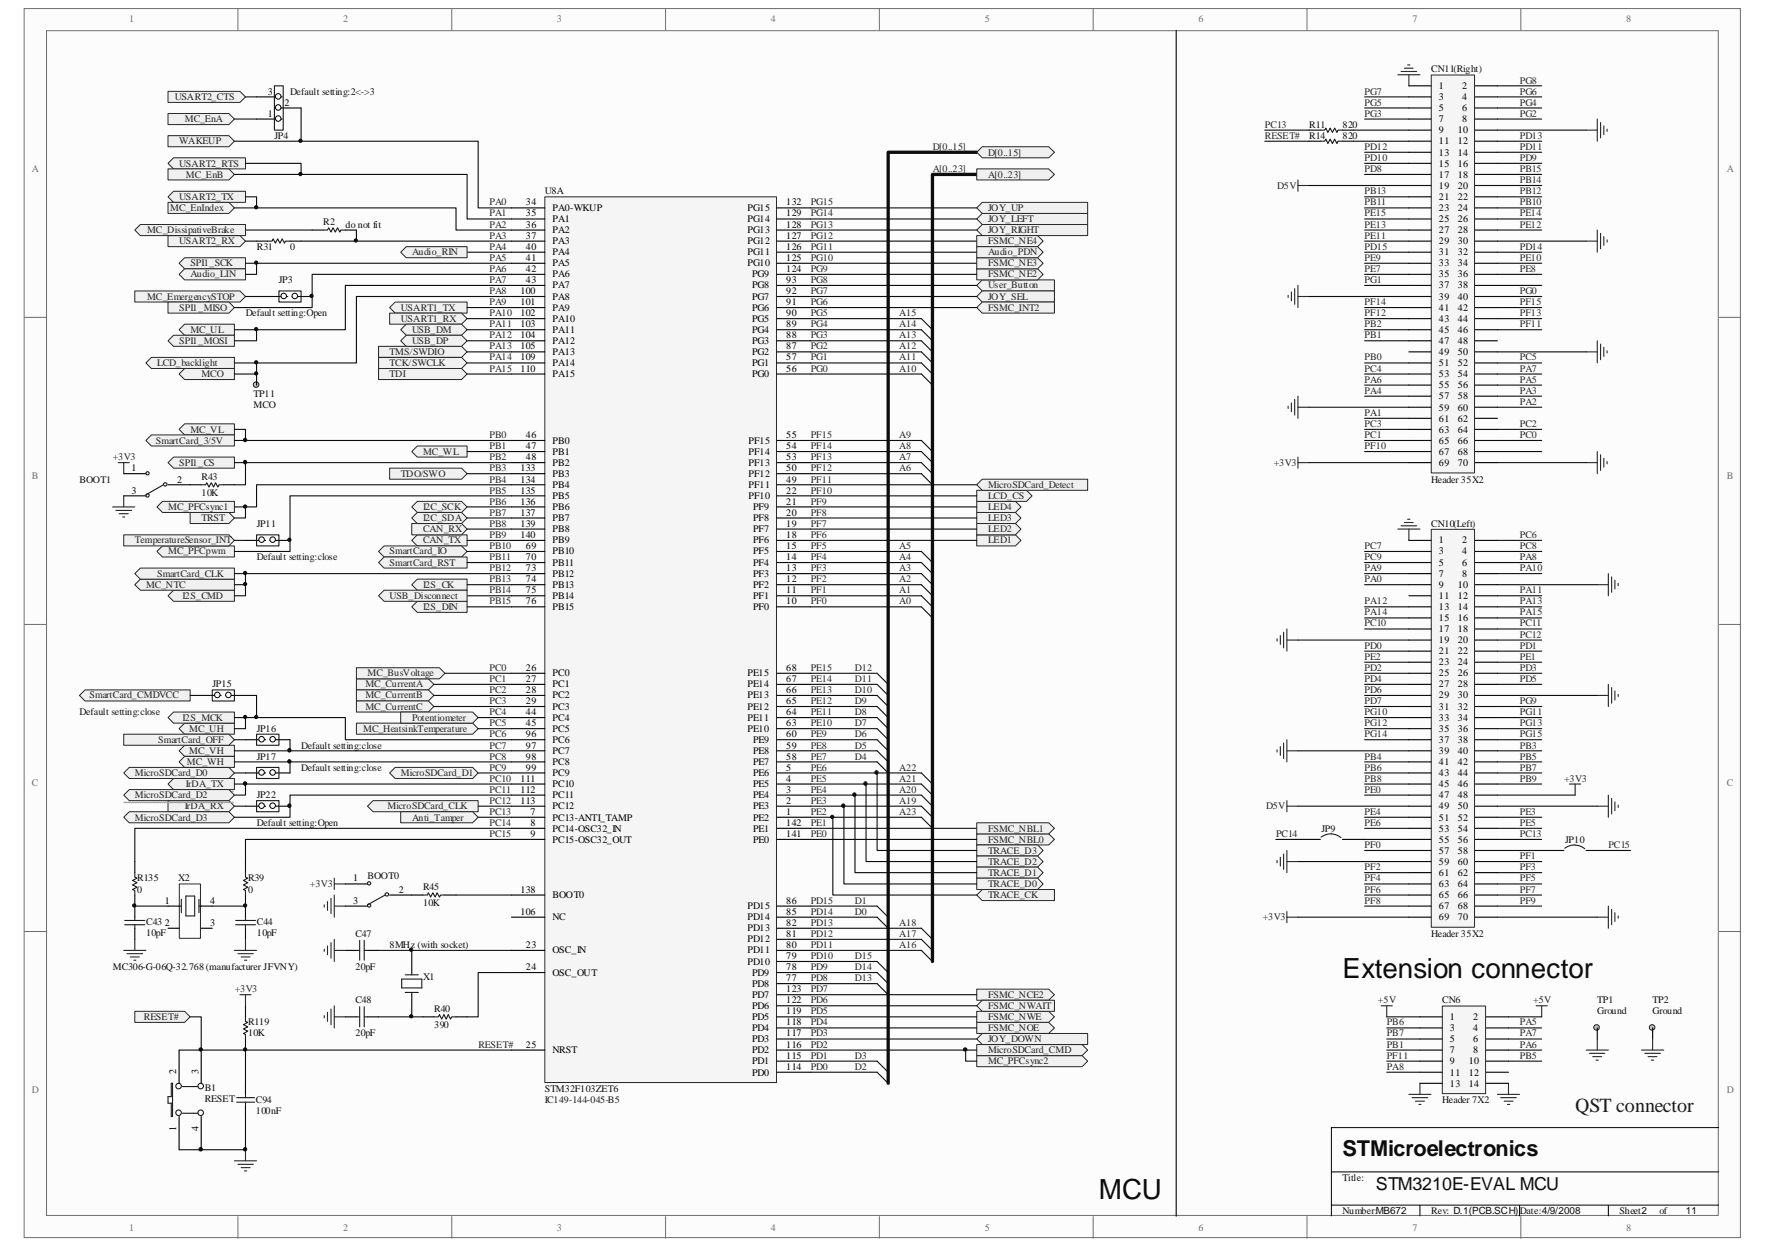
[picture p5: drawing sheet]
<svg xmlns="http://www.w3.org/2000/svg" width="297mm" height="210mm" viewBox="0 0 297 210" stroke-linecap="round" stroke-linejoin="round" font-family="sans-serif">
<defs><g id="words">
<g font-size="4.7" fill="#0e0e0e">
<text x="225.9" y="164.4">Extension connector</text>
<text x="184.9" y="201.7">MCU</text>
</g>
<text font-size="3.7" fill="#0e0e0e" x="225.9" y="194.5">STMicroelectronics</text>
<text font-size="3.4" fill="#1c1c1c" x="265.1" y="187">QST connector</text>
<text font-size="3" fill="#0e0e0e" x="231.5" y="200.2">STM3210E-EVAL MCU</text>
<g font-size="1.7" fill="#706f64">
<text x="21.8" y="3.8">1</text>
<text x="57.7" y="3.8">2</text>
<text x="93.7" y="3.8">3</text>
<text x="129.7" y="3.8">4</text>
<text x="165.7" y="3.8">5</text>
<text x="201.7" y="3.8">6</text>
<text x="237.7" y="3.8">7</text>
<text x="273.7" y="3.8">8</text>
<text x="5.4" y="29">A</text>
<text x="290.6" y="29">A</text>
<text x="5.4" y="80.6">B</text>
<text x="290.6" y="80.6">B</text>
<text x="5.4" y="132.2">C</text>
<text x="290.6" y="132.2">C</text>
<text x="5.4" y="183.9">D</text>
<text x="290.6" y="183.9">D</text>
<text x="21.8" y="207">1</text>
<text x="57.7" y="207">2</text>
<text x="93.7" y="207">3</text>
<text x="129.7" y="207">4</text>
<text x="165.7" y="207">5</text>
<text x="201.7" y="207">6</text>
<text x="237.7" y="207">7</text>
<text x="273.7" y="207">8</text>
</g>
<g font-size="1.7" fill="#262626">
<text x="29.4" y="16.8">USART2_CTS</text>
<text x="229.7" y="17.8">PG5</text>
<text x="229.7" y="15.9">PG7</text>
<text x="255.8" y="17.8">PG4</text>
<text x="255.8" y="15.9">PG6</text>
<text x="255.8" y="14.1">PG8</text>
<text x="31.1" y="20.6">MC_EnA</text>
<text x="212.9" y="23.4">RESET#</text>
<text x="212.9" y="21.5">PC13</text>
<text x="229.7" y="19.6">PG3</text>
<text x="255.8" y="23.4">PD13</text>
<text x="255.8" y="19.6">PG2</text>
<text x="30.2" y="28">USART2_RTS</text>
<text x="30.2" y="24.3">WAKEUP</text>
<text x="31.3" y="29.9">MC_EnB</text>
<text x="157" y="29">A[0..23]</text>
<text x="157" y="25.2">D[0..15]</text>
<text x="166.3" y="26.2">D[0..15]</text>
<text x="166.3" y="29.9">A[0..23]</text>
<text x="229.7" y="29">PD8</text>
<text x="229.7" y="27.1">PD10</text>
<text x="229.7" y="25.2">PD12</text>
<text x="255.8" y="27.1">PD9</text>
<text x="255.8" y="25.2">PD11</text>
<text x="255.8" y="29">PB15</text>
<text x="28.7" y="35.5">MC_EnIndex</text>
<text x="30.2" y="33.6">USART2_TX</text>
<text x="82.4" y="34.5">PA0</text>
<text x="136.4" y="34.5">PG15</text>
<text x="166.3" y="35.5">JOY_UP</text>
<text x="214.9" y="31.7">D5V</text>
<text x="229.7" y="34.5">PB11</text>
<text x="229.7" y="32.7">PB13</text>
<text x="255.8" y="34.5">PB10</text>
<text x="255.8" y="32.7">PB12</text>
<text x="255.8" y="30.8">PB14</text>
<text x="24.8" y="39.2">MC_DissipativeBrake</text>
<text x="30.2" y="41.1">USART2_RX</text>
<text x="82.4" y="36.4">PA1</text>
<text x="82.4" y="38.3">PA2</text>
<text x="82.4" y="40.1">PA3</text>
<text x="82.4" y="42">PA4</text>
<text x="136.4" y="42">PG11</text>
<text x="136.4" y="40.1">PG12</text>
<text x="136.4" y="38.3">PG13</text>
<text x="136.4" y="36.4">PG14</text>
<text x="166.3" y="37.3">JOY_LEFT</text>
<text x="166.3" y="39.2">JOY_RIGHT</text>
<text x="166.3" y="41.1">FSMC_NE4</text>
<text x="229.7" y="42">PD15</text>
<text x="229.7" y="40.1">PE11</text>
<text x="229.7" y="38.3">PE13</text>
<text x="229.7" y="36.4">PE15</text>
<text x="255.8" y="42">PD14</text>
<text x="255.8" y="38.3">PE12</text>
<text x="255.8" y="36.4">PE14</text>
<text x="32" y="44.8">SPI1_SCK</text>
<text x="32" y="46.7">Audio_LIN</text>
<text x="69.3" y="42.9">Audio_RIN</text>
<text x="82.4" y="43.9">PA5</text>
<text x="82.4" y="45.7">PA6</text>
<text x="82.4" y="47.6">PA7</text>
<text x="136.4" y="47.6">PG8</text>
<text x="136.4" y="45.7">PG9</text>
<text x="136.4" y="43.9">PG10</text>
<text x="166.3" y="46.7">FSMC_NE2</text>
<text x="166.3" y="44.8">FSMC_NE3</text>
<text x="166.3" y="42.9">Audio_PDN</text>
<text x="229.7" y="45.7">PE7</text>
<text x="229.7" y="43.9">PE9</text>
<text x="229.7" y="47.6">PG1</text>
<text x="255.8" y="45.7">PE8</text>
<text x="255.8" y="43.9">PE10</text>
<text x="24.8" y="50.4">MC_EmergencySTOP</text>
<text x="30.2" y="52.2">SPI1_MISO</text>
<text x="67.4" y="52.2">USART1_TX</text>
<text x="82.4" y="49.4">PA8</text>
<text x="82.4" y="51.3">PA9</text>
<text x="82.4" y="53.2">PA10</text>
<text x="136.4" y="53.2">PG5</text>
<text x="136.4" y="51.3">PG6</text>
<text x="136.4" y="49.4">PG7</text>
<text x="151.3" y="53.2">A15</text>
<text x="166.3" y="48.5">User_Button</text>
<text x="166.3" y="50.4">JOY_SEL</text>
<text x="166.3" y="52.2">FSMC_INT2</text>
<text x="229.7" y="53.2">PF12</text>
<text x="229.7" y="51.3">PF14</text>
<text x="255.8" y="53.2">PF13</text>
<text x="255.8" y="51.3">PF15</text>
<text x="255.8" y="49.4">PG0</text>
<text x="30.2" y="57.8">SPI1_MOSI</text>
<text x="32" y="56">MC_UL</text>
<text x="65.6" y="59.7">TMS/SWDIO</text>
<text x="67.4" y="54.1">USART1_RX</text>
<text x="69.3" y="56">USB_DM</text>
<text x="69.3" y="57.8">USB_DP</text>
<text x="82.4" y="55">PA11</text>
<text x="82.4" y="56.9">PA12</text>
<text x="82.4" y="58.8">PA13</text>
<text x="136.4" y="58.8">PG2</text>
<text x="136.4" y="56.9">PG3</text>
<text x="136.4" y="55">PG4</text>
<text x="151.3" y="58.8">A12</text>
<text x="151.3" y="56.9">A13</text>
<text x="151.3" y="55">A14</text>
<text x="229.7" y="56.9">PB1</text>
<text x="229.7" y="55">PB2</text>
<text x="255.8" y="55">PF11</text>
<text x="26.5" y="61.6">LCD_backlight</text>
<text x="33.9" y="63.5">MCO</text>
<text x="65.6" y="63.5">TDI</text>
<text x="65.6" y="61.6">TCK/SWCLK</text>
<text x="82.4" y="60.6">PA14</text>
<text x="82.4" y="62.5">PA15</text>
<text x="136.4" y="62.5">PG0</text>
<text x="136.4" y="60.6">PG1</text>
<text x="151.3" y="62.5">A10</text>
<text x="151.3" y="60.6">A11</text>
<text x="229.7" y="64.4">PA6</text>
<text x="229.7" y="60.6">PB0</text>
<text x="229.7" y="62.5">PC4</text>
<text x="255.8" y="64.4">PA5</text>
<text x="255.8" y="62.5">PA7</text>
<text x="255.8" y="60.6">PC5</text>
<text x="229.7" y="70">PA1</text>
<text x="229.7" y="66.3">PA4</text>
<text x="229.7" y="71.8">PC3</text>
<text x="255.8" y="68.1">PA2</text>
<text x="255.8" y="66.3">PA3</text>
<text x="255.8" y="71.8">PC2</text>
<text x="19" y="77.4">+3V3</text>
<text x="26.2" y="74.6">SmartCard_3/5V</text>
<text x="32" y="72.8">MC_VL</text>
<text x="71.2" y="76.5">MC_WL</text>
<text x="82.4" y="73.7">PB0</text>
<text x="82.4" y="75.6">PB1</text>
<text x="82.4" y="77.4">PB2</text>
<text x="136.4" y="77.4">PF13</text>
<text x="136.4" y="75.6">PF14</text>
<text x="136.4" y="73.7">PF15</text>
<text x="151.3" y="77.4">A7</text>
<text x="151.3" y="75.6">A8</text>
<text x="151.3" y="73.7">A9</text>
<text x="229.7" y="75.6">PF10</text>
<text x="229.7" y="73.7">PC1</text>
<text x="255.8" y="73.7">PC0</text>
<text x="30.2" y="78.4">SPI1_CS</text>
<text x="67.4" y="80.2">TDO/SWO</text>
<text x="82.4" y="79.3">PB3</text>
<text x="82.4" y="81.2">PB4</text>
<text x="82.4" y="83">PB5</text>
<text x="136.4" y="83">PF10</text>
<text x="136.4" y="81.2">PF11</text>
<text x="136.4" y="79.3">PF12</text>
<text x="151.3" y="79.3">A6</text>
<text x="166.3" y="83.9">LCD_CS</text>
<text x="166.3" y="82.1">MicroSDCard_Detect</text>
<text x="214.4" y="78.4">+3V3</text>
<text x="28.3" y="85.8">MC_PFCsync1</text>
<text x="33.9" y="87.7">TRST</text>
<text x="71.2" y="89.5">CAN_RX</text>
<text x="71.2" y="85.8">I2C_SCK</text>
<text x="71.2" y="87.7">I2C_SDA</text>
<text x="82.4" y="84.9">PB6</text>
<text x="82.4" y="86.7">PB7</text>
<text x="82.4" y="88.6">PB8</text>
<text x="136.4" y="88.6">PF7</text>
<text x="136.4" y="86.7">PF8</text>
<text x="136.4" y="84.9">PF9</text>
<text x="166.3" y="87.7">LED3</text>
<text x="166.3" y="89.5">LED2</text>
<text x="166.3" y="85.8">LED4</text>
<text x="22.7" y="91.4">TemperatureSensor_INT</text>
<text x="28.3" y="93.3">MC_PFCpwm</text>
<text x="65.6" y="93.3">SmartCard_IO</text>
<text x="65.6" y="95.1">SmartCard_RST</text>
<text x="71.2" y="91.4">CAN_TX</text>
<text x="82.4" y="90.5">PB9</text>
<text x="82.4" y="92.3">PB10</text>
<text x="82.4" y="94.2">PB11</text>
<text x="136.4" y="94.2">PF4</text>
<text x="136.4" y="92.3">PF5</text>
<text x="136.4" y="90.5">PF6</text>
<text x="151.3" y="94.2">A4</text>
<text x="151.3" y="92.3">A5</text>
<text x="166.3" y="91.4">LED1</text>
<text x="229.7" y="92.3">PC7</text>
<text x="229.7" y="94.2">PC9</text>
<text x="255.8" y="94.2">PA8</text>
<text x="255.8" y="90.5">PC6</text>
<text x="255.8" y="92.3">PC8</text>
<text x="24.6" y="98.8">MC_NTC</text>
<text x="26.5" y="97">SmartCard_CLK</text>
<text x="30.7" y="100.7">I2S_CMD</text>
<text x="65.6" y="100.7">USB_Disconnect</text>
<text x="71.2" y="98.8">I2S_CK</text>
<text x="82.4" y="96.1">PB12</text>
<text x="82.4" y="97.9">PB13</text>
<text x="82.4" y="99.8">PB14</text>
<text x="82.4" y="101.6">PB15</text>
<text x="136.4" y="101.6">PF0</text>
<text x="136.4" y="99.8">PF1</text>
<text x="136.4" y="97.9">PF2</text>
<text x="136.4" y="96.1">PF3</text>
<text x="151.3" y="101.6">A0</text>
<text x="151.3" y="99.8">A1</text>
<text x="151.3" y="97.9">A2</text>
<text x="151.3" y="96.1">A3</text>
<text x="229.7" y="97.9">PA0</text>
<text x="229.7" y="96.1">PA9</text>
<text x="229.7" y="101.6">PA12</text>
<text x="255.8" y="101.6">PA13</text>
<text x="255.8" y="99.8">PA11</text>
<text x="255.8" y="96.1">PA10</text>
<text x="71.2" y="102.6">I2S_DIN</text>
<text x="229.7" y="103.5">PA14</text>
<text x="229.7" y="105.4">PC10</text>
<text x="255.8" y="103.5">PA15</text>
<text x="255.8" y="105.4">PC11</text>
<text x="255.8" y="107.2">PC12</text>
<text x="61.8" y="113.7">MC_BusVoltage</text>
<text x="82.4" y="112.8">PC0</text>
<text x="136.4" y="112.8">PE15</text>
<text x="143.9" y="112.8">D12</text>
<text x="229.7" y="109.1">PD0</text>
<text x="229.7" y="112.8">PD2</text>
<text x="229.7" y="111">PE2</text>
<text x="255.8" y="111">PE1</text>
<text x="255.8" y="109.1">PD1</text>
<text x="255.8" y="112.8">PD3</text>
<text x="15.1" y="117.5">SmartCard_CMDVCC</text>
<text x="61.5" y="115.6">MC_CurrentA</text>
<text x="61.5" y="117.5">MC_CurrentB</text>
<text x="61.5" y="119.3">MC_CurrentC</text>
<text x="82.4" y="114.7">PC1</text>
<text x="82.4" y="116.5">PC2</text>
<text x="82.4" y="118.4">PC3</text>
<text x="136.4" y="118.4">PE12</text>
<text x="136.4" y="116.5">PE13</text>
<text x="136.4" y="114.7">PE14</text>
<text x="143.9" y="118.4">D9</text>
<text x="143.9" y="116.5">D10</text>
<text x="143.9" y="114.7">D11</text>
<text x="229.7" y="114.7">PD4</text>
<text x="229.7" y="116.5">PD6</text>
<text x="229.7" y="118.4">PD7</text>
<text x="255.8" y="118.4">PG9</text>
<text x="255.8" y="114.7">PD5</text>
<text x="26.6" y="125">SmartCard_OFF</text>
<text x="30.7" y="121.2">I2S_MCK</text>
<text x="31.8" y="123.1">MC_UH</text>
<text x="61.1" y="123.1">MC_HeatsinkTemperature</text>
<text x="69.3" y="121.2">Potentiometer</text>
<text x="82.4" y="120.3">PC4</text>
<text x="82.4" y="122.2">PC5</text>
<text x="82.4" y="124">PC6</text>
<text x="82.4" y="125.9">PC7</text>
<text x="136.4" y="125.9">PE8</text>
<text x="136.4" y="124">PE9</text>
<text x="136.4" y="122.2">PE10</text>
<text x="136.4" y="120.3">PE11</text>
<text x="143.9" y="125.9">D5</text>
<text x="143.9" y="124">D6</text>
<text x="143.9" y="122.2">D7</text>
<text x="143.9" y="120.3">D8</text>
<text x="229.7" y="120.3">PG10</text>
<text x="229.7" y="122.2">PG12</text>
<text x="229.7" y="124">PG14</text>
<text x="255.8" y="120.3">PG11</text>
<text x="255.8" y="122.2">PG13</text>
<text x="255.8" y="124">PG15</text>
<text x="255.8" y="125.9">PB3</text>
<text x="22.7" y="130.6">MicroSDCard_D0</text>
<text x="31.5" y="128.7">MC_WH</text>
<text x="31.8" y="126.8">MC_VH</text>
<text x="67.4" y="130.6">MicroSDCard_D1</text>
<text x="82.4" y="127.8">PC8</text>
<text x="82.4" y="129.6">PC9</text>
<text x="82.4" y="131.5">PC10</text>
<text x="136.4" y="131.5">PE5</text>
<text x="136.4" y="129.6">PE6</text>
<text x="136.4" y="127.8">PE7</text>
<text x="143.9" y="127.8">D4</text>
<text x="151.3" y="131.5">A21</text>
<text x="151.3" y="129.6">A22</text>
<text x="229.7" y="127.8">PB4</text>
<text x="229.7" y="129.6">PB6</text>
<text x="229.7" y="131.5">PB8</text>
<text x="255.8" y="127.8">PB5</text>
<text x="255.8" y="129.6">PB7</text>
<text x="255.8" y="131.5">PB9</text>
<text x="263.2" y="131.5">+3V3</text>
<text x="22.7" y="134.3">MicroSDCard_D2</text>
<text x="31.1" y="136.1">IrDA_RX</text>
<text x="31.3" y="132.4">IrDA_TX</text>
<text x="65.2" y="136.1">MicroSDCard_CLK</text>
<text x="82.4" y="133.3">PC11</text>
<text x="82.4" y="135.2">PC12</text>
<text x="82.4" y="137.1">PC13</text>
<text x="136.4" y="137.1">PE2</text>
<text x="136.4" y="135.2">PE3</text>
<text x="136.4" y="133.3">PE4</text>
<text x="151.3" y="135.2">A19</text>
<text x="151.3" y="133.3">A20</text>
<text x="151.3" y="137.1">A23</text>
<text x="213.1" y="136.1">D5V</text>
<text x="229.7" y="137.1">PE4</text>
<text x="229.7" y="133.3">PE0</text>
<text x="255.8" y="137.1">PE3</text>
<text x="22.7" y="138">MicroSDCard_D3</text>
<text x="69.3" y="138">Anti_Tamper</text>
<text x="82.4" y="138.9">PC14</text>
<text x="82.4" y="140.8">PC15</text>
<text x="136.4" y="140.8">PE0</text>
<text x="136.4" y="138.9">PE1</text>
<text x="166.3" y="141.7">FSMC_NBL0</text>
<text x="166.3" y="143.6">TRACE_D3</text>
<text x="166.3" y="139.9">FSMC_NBL1</text>
<text x="214.8" y="140.8">PC14</text>
<text x="229.7" y="142.7">PF0</text>
<text x="229.7" y="138.9">PE6</text>
<text x="255.8" y="138.9">PE5</text>
<text x="255.8" y="140.8">PC13</text>
<text x="270.7" y="142.7">PC15</text>
<text x="52.2" y="149.2">+3V3</text>
<text x="166.3" y="145.5">TRACE_D2</text>
<text x="166.3" y="147.3">TRACE_D1</text>
<text x="166.3" y="149.2">TRACE_D0</text>
<text x="229.7" y="146.4">PF2</text>
<text x="229.7" y="148.3">PF4</text>
<text x="255.8" y="144.5">PF1</text>
<text x="255.8" y="146.4">PF3</text>
<text x="255.8" y="148.3">PF5</text>
<text x="136.4" y="155.7">PD13</text>
<text x="136.4" y="153.8">PD14</text>
<text x="136.4" y="152">PD15</text>
<text x="143.9" y="153.8">D0</text>
<text x="143.9" y="152">D1</text>
<text x="151.3" y="155.7">A18</text>
<text x="166.3" y="151">TRACE_CK</text>
<text x="212.5" y="154.8">+3V3</text>
<text x="229.7" y="150.1">PF6</text>
<text x="229.7" y="152">PF8</text>
<text x="255.8" y="150.1">PF7</text>
<text x="255.8" y="152">PF9</text>
<text x="136.4" y="161.3">PD10</text>
<text x="136.4" y="159.4">PD11</text>
<text x="136.4" y="157.6">PD12</text>
<text x="143.9" y="161.3">D15</text>
<text x="151.3" y="159.4">A16</text>
<text x="151.3" y="157.6">A17</text>
<text x="39.5" y="166.9">+3V3</text>
<text x="136.4" y="166.9">PD7</text>
<text x="136.4" y="165">PD8</text>
<text x="136.4" y="163.2">PD9</text>
<text x="143.9" y="165">D13</text>
<text x="143.9" y="163.2">D14</text>
<text x="166.3" y="167.8">FSMC_NCE2</text>
<text x="24.2" y="171.5">RESET#</text>
<text x="136.4" y="172.5">PD4</text>
<text x="136.4" y="170.6">PD5</text>
<text x="136.4" y="168.7">PD6</text>
<text x="166.3" y="171.5">FSMC_NWE</text>
<text x="166.3" y="173.4">FSMC_NOE</text>
<text x="166.3" y="169.7">FSMC_NWAIT</text>
<text x="231.9" y="168.7">+5V</text>
<text x="233.4" y="172.5">PB6</text>
<text x="255.8" y="172.5">PA5</text>
<text x="258" y="168.7">+5V</text>
<text x="80.5" y="176.2">RESET#</text>
<text x="136.4" y="180">PD0</text>
<text x="136.4" y="178.1">PD1</text>
<text x="136.4" y="176.2">PD2</text>
<text x="136.4" y="174.3">PD3</text>
<text x="143.9" y="180">D2</text>
<text x="143.9" y="178.1">D3</text>
<text x="166.3" y="179">MC_PFCsync2</text>
<text x="166.3" y="177.1">MicroSDCard_CMD</text>
<text x="166.3" y="175.3">JOY_DOWN</text>
<text x="233.4" y="176.2">PB1</text>
<text x="233.4" y="178.1">PF11</text>
<text x="233.4" y="174.3">PB7</text>
<text x="233.4" y="180">PA8</text>
<text x="255.8" y="178.1">PB5</text>
<text x="255.8" y="176.2">PA6</text>
<text x="255.8" y="174.3">PA7</text>
</g>
<g font-size="1.7">
<text x="45.1" y="15.9">3</text>
<text x="47.9" y="17.8">2</text>
<text x="242.1" y="15">1</text>
<text x="242.1" y="16.8">3</text>
<text x="246.1" y="15">2</text>
<text x="246.1" y="16.8">4</text>
<text x="45.1" y="19.6">1</text>
<text x="242.1" y="18.7">5</text>
<text x="242.1" y="20.6">7</text>
<text x="242.1" y="22.4">9</text>
<text x="245.3" y="22.4">10</text>
<text x="246.1" y="18.7">6</text>
<text x="246.1" y="20.6">8</text>
<text x="242.1" y="24.3">11</text>
<text x="242.1" y="26.2">13</text>
<text x="242.1" y="28">15</text>
<text x="242.1" y="29.9">17</text>
<text x="245.3" y="24.3">12</text>
<text x="245.3" y="26.2">14</text>
<text x="245.3" y="28">16</text>
<text x="245.3" y="29.9">18</text>
<text x="88.5" y="34.5">34</text>
<text x="93" y="35.5">PA0-WKUP</text>
<text x="125.8" y="35.5">PG15</text>
<text x="132.3" y="34.5">132</text>
<text x="242.1" y="31.7">19</text>
<text x="242.1" y="33.6">21</text>
<text x="242.1" y="35.5">23</text>
<text x="245.3" y="31.7">20</text>
<text x="245.3" y="33.6">22</text>
<text x="245.3" y="35.5">24</text>
<text x="88.5" y="36.4">35</text>
<text x="88.5" y="38.3">36</text>
<text x="88.5" y="40.1">37</text>
<text x="88.5" y="42">40</text>
<text x="93" y="37.3">PA1</text>
<text x="93" y="39.2">PA2</text>
<text x="93" y="41.1">PA3</text>
<text x="125.8" y="41.1">PG12</text>
<text x="125.8" y="39.2">PG13</text>
<text x="125.8" y="37.3">PG14</text>
<text x="132.3" y="42">126</text>
<text x="132.3" y="40.1">127</text>
<text x="132.3" y="38.3">128</text>
<text x="132.3" y="36.4">129</text>
<text x="242.1" y="37.3">25</text>
<text x="242.1" y="39.2">27</text>
<text x="242.1" y="41.1">29</text>
<text x="245.3" y="37.3">26</text>
<text x="245.3" y="39.2">28</text>
<text x="245.3" y="41.1">30</text>
<text x="88.5" y="43.9">41</text>
<text x="88.5" y="45.7">42</text>
<text x="88.5" y="47.6">43</text>
<text x="93" y="42.9">PA4</text>
<text x="93" y="44.8">PA5</text>
<text x="93" y="46.7">PA6</text>
<text x="125.8" y="42.9">PG11</text>
<text x="125.8" y="44.8">PG10</text>
<text x="126.6" y="46.7">PG9</text>
<text x="132.3" y="43.9">125</text>
<text x="132.3" y="47.6">93</text>
<text x="132.3" y="45.7">124</text>
<text x="242.1" y="42.9">31</text>
<text x="242.1" y="44.8">33</text>
<text x="242.1" y="46.7">35</text>
<text x="245.3" y="42.9">32</text>
<text x="245.3" y="44.8">34</text>
<text x="245.3" y="46.7">36</text>
<text x="87.6" y="49.4">100</text>
<text x="87.6" y="51.3">101</text>
<text x="87.6" y="53.2">102</text>
<text x="93" y="48.5">PA7</text>
<text x="93" y="50.4">PA8</text>
<text x="93" y="52.2">PA9</text>
<text x="126.6" y="52.2">PG6</text>
<text x="126.6" y="50.4">PG7</text>
<text x="126.6" y="48.5">PG8</text>
<text x="132.3" y="53.2">90</text>
<text x="132.3" y="51.3">91</text>
<text x="132.3" y="49.4">92</text>
<text x="242.1" y="48.5">37</text>
<text x="242.1" y="50.4">39</text>
<text x="242.1" y="52.2">41</text>
<text x="245.3" y="48.5">38</text>
<text x="245.3" y="50.4">40</text>
<text x="245.3" y="52.2">42</text>
<text x="87.6" y="55">103</text>
<text x="87.6" y="56.9">104</text>
<text x="87.6" y="58.8">105</text>
<text x="93" y="54.1">PA10</text>
<text x="93" y="56">PA11</text>
<text x="93" y="57.8">PA12</text>
<text x="93" y="59.7">PA13</text>
<text x="126.6" y="59.7">PG2</text>
<text x="126.6" y="57.8">PG3</text>
<text x="126.6" y="56">PG4</text>
<text x="126.6" y="54.1">PG5</text>
<text x="132.3" y="58.8">87</text>
<text x="132.3" y="56.9">88</text>
<text x="132.3" y="55">89</text>
<text x="242.1" y="54.1">43</text>
<text x="242.1" y="56">45</text>
<text x="242.1" y="57.8">47</text>
<text x="242.1" y="59.7">49</text>
<text x="245.3" y="54.1">44</text>
<text x="245.3" y="56">46</text>
<text x="245.3" y="57.8">48</text>
<text x="245.3" y="59.7">50</text>
<text x="87.6" y="60.6">109</text>
<text x="87.6" y="62.5">110</text>
<text x="93" y="61.6">PA14</text>
<text x="93" y="63.5">PA15</text>
<text x="126.6" y="63.5">PG0</text>
<text x="126.6" y="61.6">PG1</text>
<text x="132.3" y="62.5">56</text>
<text x="132.3" y="60.6">57</text>
<text x="242.1" y="61.6">51</text>
<text x="242.1" y="63.5">53</text>
<text x="242.1" y="65.3">55</text>
<text x="245.3" y="61.6">52</text>
<text x="245.3" y="63.5">54</text>
<text x="245.3" y="65.3">56</text>
<text x="242.1" y="67.2">57</text>
<text x="242.1" y="69">59</text>
<text x="242.1" y="70.9">61</text>
<text x="245.3" y="67.2">58</text>
<text x="245.3" y="69">60</text>
<text x="245.3" y="70.9">62</text>
<text x="88.5" y="73.7">46</text>
<text x="88.5" y="75.6">47</text>
<text x="88.5" y="77.4">48</text>
<text x="93" y="74.6">PB0</text>
<text x="93" y="76.5">PB1</text>
<text x="126" y="76.5">PF14</text>
<text x="126" y="74.6">PF15</text>
<text x="132.3" y="77.4">53</text>
<text x="132.3" y="75.6">54</text>
<text x="132.3" y="73.7">55</text>
<text x="242.1" y="72.8">63</text>
<text x="242.1" y="74.6">65</text>
<text x="242.1" y="76.5">67</text>
<text x="245.3" y="72.8">64</text>
<text x="245.3" y="74.6">66</text>
<text x="245.3" y="76.5">68</text>
<text x="22.1" y="83">3</text>
<text x="22.1" y="79.3">1</text>
<text x="29.8" y="81.2">2</text>
<text x="87.6" y="79.3">133</text>
<text x="87.6" y="81.2">134</text>
<text x="87.6" y="83">135</text>
<text x="93" y="78.4">PB2</text>
<text x="93" y="80.2">PB3</text>
<text x="93" y="82.1">PB4</text>
<text x="93" y="83.9">PB5</text>
<text x="126" y="83.9">PF10</text>
<text x="126" y="82.1">PF11</text>
<text x="126" y="80.2">PF12</text>
<text x="126" y="78.4">PF13</text>
<text x="132.3" y="83">22</text>
<text x="132.3" y="81.2">49</text>
<text x="132.3" y="79.3">50</text>
<text x="242.1" y="78.4">69</text>
<text x="245.3" y="78.4">70</text>
<text x="87.6" y="86.7">137</text>
<text x="87.6" y="88.6">139</text>
<text x="87.6" y="84.9">136</text>
<text x="93" y="87.7">PB7</text>
<text x="93" y="89.5">PB8</text>
<text x="93" y="85.8">PB6</text>
<text x="126.7" y="89.5">PF7</text>
<text x="126.7" y="87.7">PF8</text>
<text x="126.7" y="85.8">PF9</text>
<text x="132.3" y="88.6">19</text>
<text x="132.3" y="86.7">20</text>
<text x="132.3" y="84.9">21</text>
<text x="87.6" y="90.5">140</text>
<text x="88.5" y="92.3">69</text>
<text x="88.5" y="94.2">70</text>
<text x="93" y="93.3">PB10</text>
<text x="93" y="95.1">PB11</text>
<text x="93" y="91.4">PB9</text>
<text x="126.7" y="95.1">PF4</text>
<text x="126.7" y="93.3">PF5</text>
<text x="126.7" y="91.4">PF6</text>
<text x="132.3" y="94.2">14</text>
<text x="132.3" y="92.3">15</text>
<text x="132.3" y="90.5">18</text>
<text x="242.1" y="91.4">1</text>
<text x="242.1" y="93.3">3</text>
<text x="242.1" y="95.1">5</text>
<text x="246.1" y="91.4">2</text>
<text x="246.1" y="93.3">4</text>
<text x="246.1" y="95.1">6</text>
<text x="88.5" y="101.6">76</text>
<text x="88.5" y="96.1">73</text>
<text x="88.5" y="97.9">74</text>
<text x="88.5" y="99.8">75</text>
<text x="93" y="97">PB12</text>
<text x="93" y="98.8">PB13</text>
<text x="93" y="100.7">PB14</text>
<text x="126.7" y="98.8">PF2</text>
<text x="126.7" y="100.7">PF1</text>
<text x="126.7" y="97">PF3</text>
<text x="132.3" y="97.9">12</text>
<text x="132.3" y="101.6">10</text>
<text x="132.3" y="99.8">11</text>
<text x="132.3" y="96.1">13</text>
<text x="242.1" y="97">7</text>
<text x="242.1" y="98.8">9</text>
<text x="242.1" y="100.7">11</text>
<text x="245.3" y="98.8">10</text>
<text x="245.3" y="100.7">12</text>
<text x="246.1" y="97">8</text>
<text x="93" y="102.6">PB15</text>
<text x="126.7" y="102.6">PF0</text>
<text x="242.1" y="102.6">13</text>
<text x="242.1" y="104.4">15</text>
<text x="242.1" y="106.3">17</text>
<text x="245.3" y="102.6">14</text>
<text x="245.3" y="104.4">16</text>
<text x="245.3" y="106.3">18</text>
<text x="88.5" y="112.8">26</text>
<text x="93" y="113.7">PC0</text>
<text x="125.8" y="113.7">PE15</text>
<text x="132.3" y="112.8">68</text>
<text x="242.1" y="108.2">19</text>
<text x="242.1" y="110">21</text>
<text x="242.1" y="111.9">23</text>
<text x="242.1" y="113.7">25</text>
<text x="245.3" y="108.2">20</text>
<text x="245.3" y="110">22</text>
<text x="245.3" y="111.9">24</text>
<text x="245.3" y="113.7">26</text>
<text x="88.5" y="114.7">27</text>
<text x="88.5" y="116.5">28</text>
<text x="88.5" y="118.4">29</text>
<text x="93" y="115.6">PC1</text>
<text x="93" y="117.5">PC2</text>
<text x="93" y="119.3">PC3</text>
<text x="125.8" y="119.3">PE12</text>
<text x="125.8" y="117.5">PE13</text>
<text x="125.8" y="115.6">PE14</text>
<text x="132.3" y="118.4">65</text>
<text x="132.3" y="116.5">66</text>
<text x="132.3" y="114.7">67</text>
<text x="242.1" y="115.6">27</text>
<text x="242.1" y="117.5">29</text>
<text x="242.1" y="119.3">31</text>
<text x="245.3" y="115.6">28</text>
<text x="245.3" y="117.5">30</text>
<text x="245.3" y="119.3">32</text>
<text x="88.5" y="122.2">45</text>
<text x="88.5" y="120.3">44</text>
<text x="88.5" y="124">96</text>
<text x="88.5" y="125.9">97</text>
<text x="93" y="123.1">PC5</text>
<text x="93" y="121.2">PC4</text>
<text x="93" y="125">PC6</text>
<text x="125.8" y="123.1">PE10</text>
<text x="125.8" y="121.2">PE11</text>
<text x="126.7" y="125">PE9</text>
<text x="132.3" y="125.9">59</text>
<text x="132.3" y="124">60</text>
<text x="132.3" y="122.2">63</text>
<text x="132.3" y="120.3">64</text>
<text x="242.1" y="121.2">33</text>
<text x="242.1" y="123.1">35</text>
<text x="242.1" y="125">37</text>
<text x="245.3" y="121.2">34</text>
<text x="245.3" y="123.1">36</text>
<text x="245.3" y="125">38</text>
<text x="87.6" y="131.5">111</text>
<text x="88.5" y="127.8">98</text>
<text x="88.5" y="129.6">99</text>
<text x="93" y="128.7">PC8</text>
<text x="93" y="126.8">PC7</text>
<text x="93" y="130.6">PC9</text>
<text x="126.7" y="130.6">PE6</text>
<text x="126.7" y="128.7">PE7</text>
<text x="126.7" y="126.8">PE8</text>
<text x="132.3" y="131.5">4</text>
<text x="132.3" y="129.6">5</text>
<text x="132.3" y="127.8">58</text>
<text x="242.1" y="126.8">39</text>
<text x="242.1" y="128.7">41</text>
<text x="242.1" y="130.6">43</text>
<text x="245.3" y="126.8">40</text>
<text x="245.3" y="128.7">42</text>
<text x="245.3" y="130.6">44</text>
<text x="87.6" y="133.3">112</text>
<text x="87.6" y="135.2">113</text>
<text x="89.3" y="137.1">7</text>
<text x="93" y="132.4">PC10</text>
<text x="93" y="134.3">PC11</text>
<text x="93" y="136.1">PC12</text>
<text x="126.7" y="136.1">PE3</text>
<text x="126.7" y="134.3">PE4</text>
<text x="126.7" y="132.4">PE5</text>
<text x="132.3" y="137.1">1</text>
<text x="132.3" y="135.2">2</text>
<text x="132.3" y="133.3">3</text>
<text x="242.1" y="132.4">45</text>
<text x="242.1" y="134.3">47</text>
<text x="242.1" y="136.1">49</text>
<text x="245.3" y="132.4">46</text>
<text x="245.3" y="134.3">48</text>
<text x="245.3" y="136.1">50</text>
<text x="89.3" y="138.9">8</text>
<text x="89.3" y="140.8">9</text>
<text x="93" y="138">PC13-ANTI_TAMP</text>
<text x="93" y="139.9">PC14-OSC32_IN</text>
<text x="93" y="141.7">PC15-OSC32_OUT</text>
<text x="126.7" y="138">PE2</text>
<text x="126.7" y="141.7">PE0</text>
<text x="126.7" y="139.9">PE1</text>
<text x="132.3" y="140.8">141</text>
<text x="132.3" y="138.9">142</text>
<text x="242.1" y="138">51</text>
<text x="242.1" y="139.9">53</text>
<text x="242.1" y="141.7">55</text>
<text x="242.1" y="143.6">57</text>
<text x="245.3" y="138">52</text>
<text x="245.3" y="139.9">54</text>
<text x="245.3" y="141.7">56</text>
<text x="245.3" y="143.6">58</text>
<text x="59.4" y="148.3">1</text>
<text x="242.1" y="145.5">59</text>
<text x="242.1" y="147.3">61</text>
<text x="242.1" y="149.2">63</text>
<text x="245.3" y="145.5">60</text>
<text x="245.3" y="147.3">62</text>
<text x="245.3" y="149.2">64</text>
<text x="27.7" y="152">1</text>
<text x="27.7" y="155.7">2</text>
<text x="35.4" y="152">4</text>
<text x="35.4" y="155.7">3</text>
<text x="59.4" y="152">3</text>
<text x="67.1" y="150.1">2</text>
<text x="87.6" y="153.8">106</text>
<text x="87.6" y="150.1">138</text>
<text x="93" y="154.8">NC</text>
<text x="93" y="151">BOOT0</text>
<text x="125.8" y="154.8">PD14</text>
<text x="125.8" y="152.9">PD15</text>
<text x="132.3" y="155.7">82</text>
<text x="132.3" y="153.8">85</text>
<text x="132.3" y="152">86</text>
<text x="242.1" y="151">65</text>
<text x="242.1" y="152.9">67</text>
<text x="242.1" y="154.8">69</text>
<text x="245.3" y="151">66</text>
<text x="245.3" y="152.9">68</text>
<text x="245.3" y="154.8">70</text>
<text x="88.5" y="159.4">23</text>
<text x="93" y="160.4">OSC_IN</text>
<text x="125.8" y="160.4">PD11</text>
<text x="125.8" y="158.5">PD12</text>
<text x="125.8" y="156.6">PD13</text>
<text x="132.3" y="161.3">79</text>
<text x="132.3" y="159.4">80</text>
<text x="132.3" y="157.6">81</text>
<text x="88.5" y="163.2">24</text>
<text x="93" y="164.1">OSC_OUT</text>
<text x="125.8" y="162.2">PD10</text>
<text x="126.6" y="165.9">PD8</text>
<text x="126.6" y="164.1">PD9</text>
<text x="126.6" y="167.8">PD7</text>
<text x="132.3" y="165">77</text>
<text x="132.3" y="163.2">78</text>
<text x="132.3" y="166.9">123</text>
<text x="126.6" y="173.4">PD4</text>
<text x="126.6" y="171.5">PD5</text>
<text x="126.6" y="169.7">PD6</text>
<text x="132.3" y="172.5">118</text>
<text x="132.3" y="170.6">119</text>
<text x="132.3" y="168.7">122</text>
<text x="244" y="171.5">1</text>
<text x="244" y="173.4">3</text>
<text x="247.9" y="171.5">2</text>
<text x="247.9" y="173.4">4</text>
<text x="88.5" y="176.2">25</text>
<text x="93" y="177.1">NRST</text>
<text x="126.6" y="179">PD1</text>
<text x="126.6" y="177.1">PD2</text>
<text x="126.6" y="175.3">PD3</text>
<text x="132.3" y="180">114</text>
<text x="132.3" y="178.1">115</text>
<text x="132.3" y="176.2">116</text>
<text x="132.3" y="174.3">117</text>
<text x="244" y="175.3">5</text>
<text x="244" y="177.1">7</text>
<text x="244" y="179">9</text>
<text x="247.2" y="179">10</text>
<text x="247.9" y="175.3">6</text>
<text x="247.9" y="177.1">8</text>
<text x="29.7" y="180.7" transform="rotate(-90 29.7 180.7)">2</text>
<text x="33.4" y="180.7" transform="rotate(-90 33.4 180.7)">3</text>
<text x="126.6" y="180.9">PD0</text>
<text x="244" y="180.9">11</text>
<text x="244" y="182.8">13</text>
<text x="247.2" y="180.9">12</text>
<text x="247.2" y="182.8">14</text>
<text x="29.7" y="190.2" transform="rotate(-90 29.7 190.2)">1</text>
<text x="33.4" y="190.2" transform="rotate(-90 33.4 190.2)">4</text>
</g>
<g font-size="1.7" fill="#131313">
<text x="48.8" y="15.9">Default setting:2&lt;-&gt;3</text>
<text x="41.4" y="53.2">Default setting:Open</text>
<text x="43.2" y="94.2">Default setting:close</text>
<text x="13.4" y="120.3">Default setting:close</text>
<text x="50.7" y="125.9">Default setting:close</text>
<text x="50.7" y="129.6">Default setting:close</text>
<text x="43.2" y="138.9">Default setting:Open</text>
</g>
<g font-size="1.7" fill="#0e0e0e">
<text x="240.8" y="12.2">CN11(Right)</text>
<text x="46.2" y="23.4">JP4</text>
<text x="220.3" y="23.4">R14</text>
<text x="220.3" y="21.5">R11</text>
<text x="225.9" y="21.5">820</text>
<text x="225.9" y="23.4">820</text>
<text x="91.7" y="32.7">U8A</text>
<text x="43.2" y="42">R31</text>
<text x="48.8" y="42">0</text>
<text x="54.4" y="37.9">R2</text>
<text x="58.1" y="38.3">do not fit</text>
<text x="46.9" y="47.6">JP3</text>
<text x="42.7" y="66.8">TP11</text>
<text x="42.7" y="68.7">MCO</text>
<text x="13.4" y="81.2">BOOT1</text>
<text x="33.9" y="80.8">R43</text>
<text x="33.9" y="83.4">10K</text>
<text x="240.8" y="81.2">Header 35X2</text>
<text x="43.2" y="88.6">JP11</text>
<text x="240.8" y="88.6">CN10(Left)</text>
<text x="35.8" y="115.6">JP15</text>
<text x="43.2" y="123.1">JP16</text>
<text x="43.2" y="127.8">JP17</text>
<text x="43.2" y="134.3">JP22</text>
<text x="222.4" y="139.9">JP9</text>
<text x="263.4" y="141.7">JP10</text>
<text x="23.1" y="148.3">R135</text>
<text x="30" y="148.3">X2</text>
<text x="41.7" y="148.3">R39</text>
<text x="61.8" y="147.9">BOOT0</text>
<text x="71.2" y="149.7">R45</text>
<text x="23.1" y="150.1">0</text>
<text x="24.6" y="155.5">C43</text>
<text x="41.7" y="150.1">0</text>
<text x="43.2" y="155.5">C44</text>
<text x="71.2" y="152.4">10K</text>
<text x="24.6" y="157.4">10pF</text>
<text x="43.2" y="157.4">10pF</text>
<text x="59.8" y="157.6">C47</text>
<text x="65.6" y="159.4">8MHz (with socket)</text>
<text x="240.8" y="157.6">Header 35X2</text>
<text x="19" y="163.2">MC306-G-06Q-32.768 (manufacturer JFVNY)</text>
<text x="59.8" y="163.2">20pF</text>
<text x="71.2" y="164.8">X1</text>
<text x="41.7" y="172.5">R119</text>
<text x="59.8" y="168.7">C48</text>
<text x="73.1" y="170.3">R40</text>
<text x="73.1" y="172.8">390</text>
<text x="242.7" y="168.7">CN6</text>
<text x="268.8" y="168.7">TP1</text>
<text x="268.8" y="170.6">Ground</text>
<text x="278.1" y="168.7">TP2</text>
<text x="278.1" y="170.6">Ground</text>
<text x="41.7" y="174.3">10K</text>
<text x="59.8" y="174.3">20pF</text>
<text x="34.5" y="183.5">B1</text>
<text x="34.5" y="185.3">RESET</text>
<text x="43" y="185.5">C94</text>
<text x="91.7" y="183.7">STM32F103ZET6</text>
<text x="242.7" y="185.5">Header 7X2</text>
<text x="43" y="187.4">100nF</text>
<text x="225.9" y="198.6">Title:</text>
<text x="225.9" y="204.2">Number:MB672</text>
<text x="240.8" y="204.2">Rev: D.1(PCB.SCH)Date:4/9/2008</text>
<text x="272.5" y="204.2">Sheet2</text>
<text x="279.3" y="204.2">of</text>
<text x="283.7" y="204.2">11</text>
</g>
<text font-size="1.7" fill="#1c1c1c" x="91.7" y="185.5">IC149-144-045-B5</text>
</g></defs>
<path d="M4.1 1.5h288.8v206.7h-288.8z" fill="#fcfcfc"/>
<path d="M4.1 1.4h288.8v206.8h-288.8z" fill="none" stroke="#6e6e6e" stroke-width=".17"/>
<path d="M7.9 5.2h281.3v199.2h-281.3z" fill="#fcfcfc"/>
<g fill="none" stroke="#6e6e6e" stroke-width=".17">
<path d="M7.8 5.2h281.4v199.2h-281.4zM40 1.4v3.7M76 1.4v3.7M112 1.4v3.7M148 1.4v3.7M184 1.4v3.7M220 1.4v3.7M255.9 1.4v3.7M4.1 53.4h3.7M289.3 53.4h3.7M4.1 105h3.7M289.3 105h3.7"/>
<path d="M4.1 156.7h3.7M289.3 156.7h3.7M40 204.6v3.7M76 204.6v3.7M112 204.6v3.7M148 204.6v3.7M184 204.6v3.7M220 204.6v3.7M255.9 204.6v3.7"/>
</g>
<path d="M224.1 197.1h65.2M289.3 189.7h-65.2v14.9M224.1 202.7h65.2M239 202.7v1.9M255.7 202.7v1.9M270.7 202.7v1.9" fill="none" stroke="#000" stroke-width=".17"/>
<g fill="none" stroke="#262626" stroke-width=".19">
<path d="M235.2 12.6h3.8M235.8 12h2.6M236.3 11.5h1.5M236.9 10.9h.4M237.1 12.6v1.8M218.4 30.3v1.9M218.4 31.2h1.9M267 21.9h1.8M268.8 20v3.7M268.8 38.7v3.7M269.4 20.6v2.6M269.4 39.2v2.6"/>
<path d="M269.9 21.2v1.4M269.9 39.8v1.5M270.5 21.7v.4M216.8 49.7v.3M217.3 49.1v1.5M217.9 48.6v2.6M218.4 48v3.7M218.4 49.9h1.9M267 59.2h1.8M267 40.6h1.8M268.8 57.3v3.7M269.4 57.9v2.6"/>
<path d="M269.9 58.4v1.5M270.5 40.3v.4M270.5 59v.4M235.2 89h3.8M235.8 88.4h2.6M236.3 87.9h1.5M236.9 87.3h.4M237.1 89v1.9M268.8 98.3h1.9M270.7 96.5v3.7M271.2 97v2.6M271.8 97.6v1.5"/>
<path d="M272.3 98.1v.4M268.8 117h1.9M270.7 115.1v3.7M271.2 115.7v2.6M271.8 116.2v1.5M272.3 116.8v.3M214.9 126.1v.4M215.5 125.6v1.4M216 125v2.6M216.6 135.6h1.8M216.6 124.4v3.7M216.6 134.7v1.8"/>
<path d="M216.6 126.3h1.8M268.8 135.6h1.9M270.7 133.7v3.8M271.2 134.3v2.6M271.8 134.9v1.5M272.3 135.4v.4"/>
</g>
<path d="M220.3 23.7h1.9M220.3 21.9h1.9M225.9 23.7h1.9M225.9 21.9h1.9" fill="none" stroke="#000" stroke-width=".19"/>
<path d="M222.2 23.7h.7l.2-.3 .4 .7 .4-.7 .3 .7 .4-.7 .4 .7 .2-.4h.7M222.2 21.9h.7l.2-.4 .4 .8 .4-.8 .3 .8 .4-.8 .4 .8 .2-.4h.7" fill="none" stroke="#1c1c1c" stroke-width=".19"/>
<g fill="none" stroke="#0e0e0e" stroke-width=".19">
<path d="M229.7 16.3h7.4M229.7 18.2h7.4M252 16.3h7.5M252 18.2h7.5M252 14.4h7.5M212.8 21.9h7.5M212.8 23.7h7.5M220.3 31.2h16.8M227.8 21.9h9.3M227.8 23.7h9.3M229.7 20h7.4M229.7 25.6h7.4"/>
<path d="M229.7 27.5h7.4M229.7 29.3h7.4M229.7 33.1h7.4M229.7 35h7.4M229.7 36.8h7.4M229.7 38.7h7.4M252 21.9h15M252 23.7h7.5M252 20h7.5M252 25.6h7.5M252 27.5h7.5M252 29.3h7.5"/>
<path d="M252 33.1h7.5M252 35h7.5M252 36.8h7.5M252 38.7h7.5M252 31.2h7.5M220.3 49.9h16.8M229.7 40.6h7.4M229.7 44.3h7.4M229.7 46.1h7.4M229.7 48h7.4M229.7 51.7h7.4M229.7 53.6h7.4"/>
<path d="M229.7 55.5h7.4M229.7 57.3h7.4M252 40.6h15M252 44.3h7.5M252 46.1h7.5M252 48h7.5M252 51.7h7.5M252 53.6h7.5M252 55.5h7.5M252 49.9h7.5M252 59.2h15M220.3 68.5h16.8"/>
<path d="M229.7 61h7.4M229.7 62.9h7.4M229.7 64.8h7.4M229.7 66.6h7.4M252 61h7.5M252 62.9h7.5M252 64.8h7.5M252 66.6h7.5M252 68.5h7.5M229.7 92.8h7.4M229.7 94.6h7.4M229.7 96.5h7.4"/>
<path d="M252 90.9h7.5M252 92.8h7.5M252 94.6h7.5M252 96.5h7.5M252 98.3h16.8M218.4 107.7h18.7M229.7 102.1h7.4M229.7 103.9h7.4M229.7 105.8h7.4M229.7 109.5h7.4M229.7 113.2h7.4M229.7 115.1h7.4"/>
<path d="M229.7 118.8h7.4M229.7 117h7.4M252 100.2h7.5M252 102.1h7.5M252 103.9h7.5M252 105.8h7.5M252 107.7h7.5M252 109.5h7.5M252 113.2h7.5M252 115.1h7.5M252 118.8h7.5M252 117h16.8"/>
<path d="M218.4 126.3h18.7M218.4 135.6h18.7M229.7 120.7h7.4M229.7 122.6h7.4M229.7 124.4h7.4M229.7 128.1h7.4M229.7 130h7.4M229.7 131.9h7.4M229.7 133.7h7.4M229.7 137.5h7.4M229.7 139.3h7.4M252 120.7h7.5"/>
<path d="M252 122.6h7.5M252 124.4h7.5M252 126.3h7.5M252 128.1h7.5M252 130h7.5M252 131.9h7.5M252 133.7h13.1M252 137.5h7.5M252 139.3h7.5M252 135.6h16.8M218.4 144.9h18.7M229.7 141.2h7.4"/>
<path d="M229.7 143h7.4M252 141.2h7.5M252 143h7.5M252 144.9h7.5"/>
</g>
<path d="M240.9 12.7h7.3v66.8h-7.3z" fill="#f5f5f5"/>
<path d="M240.9 12.6h7.3v66.9h-7.3z" fill="none" stroke="#262626" stroke-width=".17"/>
<g fill="none" stroke="#000" stroke-width=".19">
<path d="M237.1 14.4h3.7M237.1 16.3h3.7M237.1 18.2h3.7M248.3 14.4h3.7M248.3 16.3h3.7M248.3 18.2h3.7M237.1 20h3.7M237.1 21.9h3.7M237.1 23.7h3.7M237.1 25.6h3.7M237.1 27.5h3.7M237.1 29.3h3.7"/>
<path d="M237.1 31.2h3.7M237.1 33.1h3.7M237.1 35h3.7M237.1 36.8h3.7M237.1 38.7h3.7M248.3 20h3.7M248.3 21.9h3.7M248.3 23.7h3.7M248.3 25.6h3.7M248.3 27.5h3.7M248.3 29.3h3.7M248.3 31.2h3.7"/>
<path d="M248.3 33.1h3.7M248.3 35h3.7M248.3 36.8h3.7M248.3 38.7h3.7M237.1 40.6h3.7M237.1 42.4h3.7M237.1 44.3h3.7M237.1 46.1h3.7M237.1 48h3.7M237.1 49.9h3.7M237.1 51.7h3.7M237.1 53.6h3.7"/>
<path d="M237.1 55.5h3.7M237.1 57.3h3.7M237.1 59.2h3.7M248.3 40.6h3.7M248.3 42.4h3.7M248.3 44.3h3.7M248.3 46.1h3.7M248.3 48h3.7M248.3 49.9h3.7M248.3 51.7h3.7M248.3 53.6h3.7M248.3 55.5h3.7"/>
<path d="M248.3 57.3h3.7M248.3 59.2h3.7M237.1 61h3.7M237.1 62.9h3.7M237.1 64.8h3.7M237.1 66.6h3.7M237.1 68.5h3.7M237.1 70.4h3.7M237.1 72.2h3.7M237.1 74.1h3.7M237.1 75.9h3.7M237.1 77.8h3.7"/>
<path d="M248.3 61h3.7M248.3 62.9h3.7M248.3 64.8h3.7M248.3 66.6h3.7M248.3 68.5h3.7M248.3 70.4h3.7M248.3 72.2h3.7M248.3 74.1h3.7M248.3 75.9h3.7M248.3 77.8h3.7"/>
</g>
<path d="M240.9 89.1h7.3v66.9h-7.3z" fill="#f5f5f5"/>
<path d="M240.9 89h7.3v67h-7.3z" fill="none" stroke="#262626" stroke-width=".17"/>
<g fill="none" stroke="#000" stroke-width=".19">
<path d="M237.1 90.9h3.7M237.1 92.8h3.7M237.1 94.6h3.7M237.1 96.5h3.7M237.1 98.3h3.7M248.3 90.9h3.7M248.3 92.8h3.7M248.3 94.6h3.7M248.3 96.5h3.7M248.3 98.3h3.7M237.1 100.2h3.7M237.1 102.1h3.7"/>
<path d="M237.1 103.9h3.7M237.1 105.8h3.7M237.1 107.7h3.7M237.1 109.5h3.7M237.1 111.4h3.7M237.1 113.2h3.7M237.1 115.1h3.7M237.1 117h3.7M237.1 118.8h3.7M248.3 100.2h3.7M248.3 102.1h3.7M248.3 103.9h3.7"/>
<path d="M248.3 105.8h3.7M248.3 107.7h3.7M248.3 109.5h3.7M248.3 111.4h3.7M248.3 113.2h3.7M248.3 115.1h3.7M248.3 117h3.7M248.3 118.8h3.7M237.1 120.7h3.7M237.1 122.6h3.7M237.1 124.4h3.7M237.1 126.3h3.7"/>
<path d="M237.1 128.1h3.7M237.1 130h3.7M237.1 131.9h3.7M237.1 133.7h3.7M237.1 135.6h3.7M237.1 137.5h3.7M237.1 139.3h3.7M248.3 120.7h3.7M248.3 122.6h3.7M248.3 124.4h3.7M248.3 126.3h3.7M248.3 128.1h3.7"/>
<path d="M248.3 130h3.7M248.3 131.9h3.7M248.3 133.7h3.7M248.3 135.6h3.7M248.3 137.5h3.7M248.3 139.3h3.7M237.1 141.2h3.7M237.1 143h3.7M237.1 144.9h3.7M237.1 146.8h3.7M237.1 148.7h3.7M237.1 150.5h3.7"/>
<path d="M237.1 152.4h3.7M237.1 154.3h3.7M248.3 141.2h3.7M248.3 143h3.7M248.3 144.9h3.7M248.3 146.8h3.7M248.3 148.7h3.7M248.3 150.5h3.7M248.3 152.4h3.7M248.3 154.3h3.7"/>
</g>
<g fill="none" stroke="#262626" stroke-width=".19">
<path d="M216.8 68.3v.4M217.3 67.8v1.5M217.9 67.2v2.6M218.4 66.6v3.8M218.4 76.9v1.8M218.4 68.5h1.9M218.4 77.8h1.9M267 77.8h1.8M268.8 75.9v3.8M269.4 76.5v2.6M269.9 77.1v1.5M270.5 77.6v.4"/>
<path d="M214.9 144.7v.4M215.5 144.2v1.5M216 143.6v2.6M216.6 143v3.8M216.6 153.3v1.9M216.6 144.9h1.8M216.6 154.3h1.8M268.8 154.3h1.9M270.7 152.4v3.7M271.2 153v2.5M271.8 153.5v1.5M272.3 154.1v.3"/>
</g>
<g fill="none" stroke="#0e0e0e" stroke-width=".19">
<path d="M220.3 77.8h16.8M229.7 70.4h7.4M229.7 72.2h7.4M229.7 74.1h7.4M229.7 75.9h7.4M252 77.8h15M252 72.2h7.5M252 74.1h7.5M252 75.9h7.5M218.4 154.3h18.7M229.7 146.8h7.4M229.7 148.7h7.4"/>
<path d="M229.7 150.5h7.4M229.7 152.4h7.4M252 146.8h7.5M252 148.7h7.5M252 150.5h7.5M252 152.4h7.5M252 154.3h16.8"/>
</g>
<path d="M63.7 62h14l.9 .9-.9 .9h-14z" fill-rule="evenodd" fill="#f0f0f0"/>
<path d="M63.7 62h14l.9 .9-.9 .9h-14z" fill="none" stroke="#262626" stroke-width=".17"/>
<path d="M63.7 58.3h14l.9 .9-.9 .9h-14z" fill-rule="evenodd" fill="#f0f0f0"/>
<path d="M63.7 58.3h14l.9 .9-.9 .9h-14z" fill="none" stroke="#262626" stroke-width=".17"/>
<path d="M63.7 60.1h14l.9 .9-.9 1h-14z" fill-rule="evenodd" fill="#f0f0f0"/>
<path d="M63.7 60.1h14l.9 .9-.9 1h-14z" fill="none" stroke="#262626" stroke-width=".17"/>
<path d="M28.3 39.6h12.1l.9 1-.9 .9h-12.1z" fill-rule="evenodd" fill="#f0f0f0"/>
<path d="M28.3 39.6h12.1l.9 1-.9 .9h-12.1z" fill="none" stroke="#262626" stroke-width=".17"/>
<path d="M29.2 32.2h12.1v1.8h-12.1l-.9-.9z" fill-rule="evenodd" fill="#f0f0f0"/>
<path d="M29.2 32.2h12.1v1.8h-12.1l-.9-.9z" fill="none" stroke="#262626" stroke-width=".17"/>
<path d="M28.3 27.5l.9-1h12.1v1.9h-12.1z" fill-rule="evenodd" fill="#f0f0f0"/>
<path d="M28.3 27.5l.9-1h12.1v1.9h-12.1z" fill="none" stroke="#262626" stroke-width=".17"/>
<path d="M28.3 15.4h12.1l.9 .9-.9 .9h-12.1z" fill-rule="evenodd" fill="#f0f0f0"/>
<path d="M28.3 15.4h12.1l.9 .9-.9 .9h-12.1z" fill="none" stroke="#262626" stroke-width=".17"/>
<path d="M65.6 51.7l.9-.9h12.1v1.9h-12.1z" fill-rule="evenodd" fill="#f0f0f0"/>
<path d="M65.6 51.7l.9-.9h12.1v1.9h-12.1z" fill="none" stroke="#262626" stroke-width=".17"/>
<path d="M65.6 52.7h12.1l.9 .9-.9 .9h-12.1z" fill-rule="evenodd" fill="#f0f0f0"/>
<path d="M65.6 52.7h12.1l.9 .9-.9 .9h-12.1z" fill="none" stroke="#262626" stroke-width=".17"/>
<path d="M22.7 48.9h17.7l.9 1-.9 .9h-17.7z" fill-rule="evenodd" fill="#f0f0f0"/>
<path d="M22.7 48.9h17.7l.9 1-.9 .9h-17.7z" fill="none" stroke="#262626" stroke-width=".17"/>
<path d="M30.1 55.5l1-1h8.4v1.9h-8.4z" fill-rule="evenodd" fill="#f0f0f0"/>
<path d="M30.1 55.5l1-1h8.4v1.9h-8.4z" fill="none" stroke="#262626" stroke-width=".17"/>
<path d="M22.7 38.7l.9-.9h17.7v1.8h-17.7z" fill-rule="evenodd" fill="#f0f0f0"/>
<path d="M22.7 38.7l.9-.9h17.7v1.8h-17.7z" fill="none" stroke="#262626" stroke-width=".17"/>
<path d="M28.3 19.1h10.2l1 .9-1 1h-10.2z" fill-rule="evenodd" fill="#f0f0f0"/>
<path d="M28.3 19.1h10.2l1 .9-1 1h-10.2z" fill="none" stroke="#262626" stroke-width=".17"/>
<path d="M28.3 28.4h10.2l1 .9-1 1h-10.2z" fill-rule="evenodd" fill="#f0f0f0"/>
<path d="M28.3 28.4h10.2l1 .9-1 1h-10.2z" fill="none" stroke="#262626" stroke-width=".17"/>
<path d="M28.3 34h10.2l1 1-1 .9h-10.2z" fill-rule="evenodd" fill="#f0f0f0"/>
<path d="M28.3 34h10.2l1 1-1 .9h-10.2z" fill="none" stroke="#262626" stroke-width=".17"/>
<path d="M24.6 61l.9-.9h14v1.9h-14z" fill-rule="evenodd" fill="#f0f0f0"/>
<path d="M24.6 61l.9-.9h14v1.9h-14z" fill="none" stroke="#262626" stroke-width=".17"/>
<path d="M28.3 22.8h10.2l1 .9-1 1h-10.2z" fill-rule="evenodd" fill="#f0f0f0"/>
<path d="M28.3 22.8h10.2l1 .9-1 1h-10.2z" fill="none" stroke="#262626" stroke-width=".17"/>
<path d="M30.1 44.3l1-1h10.2v1.9h-10.2z" fill-rule="evenodd" fill="#f0f0f0"/>
<path d="M30.1 44.3l1-1h10.2v1.9h-10.2z" fill="none" stroke="#262626" stroke-width=".17"/>
<path d="M28.3 50.8h10.2l1 .9-1 1h-10.2z" fill-rule="evenodd" fill="#f0f0f0"/>
<path d="M28.3 50.8h10.2l1 .9-1 1h-10.2z" fill="none" stroke="#262626" stroke-width=".17"/>
<path d="M28.3 57.3l.9-.9h10.3v1.9h-10.3z" fill-rule="evenodd" fill="#f0f0f0"/>
<path d="M28.3 57.3l.9-.9h10.3v1.9h-10.3z" fill="none" stroke="#262626" stroke-width=".17"/>
<path d="M68.4 54.5h9.3l.9 1-.9 .9h-9.3l-1-.9z" fill-rule="evenodd" fill="#f0f0f0"/>
<path d="M68.4 54.5h9.3l.9 1-.9 .9h-9.3l-1-.9z" fill="none" stroke="#262626" stroke-width=".17"/>
<path d="M68.4 56.4h9.3l.9 .9-.9 1h-9.3l-1-1z" fill-rule="evenodd" fill="#f0f0f0"/>
<path d="M68.4 56.4h9.3l.9 .9-.9 1h-9.3l-1-1z" fill="none" stroke="#262626" stroke-width=".17"/>
<path d="M28.3 100.2l.9-.9h10.3v1.8h-10.3z" fill-rule="evenodd" fill="#f0f0f0"/>
<path d="M28.3 100.2l.9-.9h10.3v1.8h-10.3z" fill="none" stroke="#262626" stroke-width=".17"/>
<path d="M69.3 102.1l.9-1h8.4v1.9h-8.4z" fill-rule="evenodd" fill="#f0f0f0"/>
<path d="M69.3 102.1l.9-1h8.4v1.9h-8.4z" fill="none" stroke="#262626" stroke-width=".17"/>
<path d="M69.3 98.3l.9-.9h8.4v1.9h-8.4z" fill-rule="evenodd" fill="#f0f0f0"/>
<path d="M69.3 98.3l.9-.9h8.4v1.9h-8.4z" fill="none" stroke="#262626" stroke-width=".17"/>
<path d="M30.1 62.9l1-.9h8.4v1.8h-8.4z" fill-rule="evenodd" fill="#f0f0f0"/>
<path d="M30.1 62.9l1-.9h8.4v1.8h-8.4z" fill="none" stroke="#262626" stroke-width=".17"/>
<path d="M39.5 29.3h39.1v7.5h7.5M41.3 33.1h1.9v1.9h-3.7M43.2 35h33.5v3.7h9.4M41.3 40.6h1.9M78.6 51.7h7.5M78.6 53.6h7.5M78.6 55.5h7.5M78.6 57.3h7.5M78.6 59.2h7.5M78.6 42.4h7.5M78.6 61h7.5M78.6 62.9h7.5" fill="none" stroke="#0e0e0e" stroke-width=".19"/>
<path d="M43.2 16.3h4.3" fill="none" stroke="#000" stroke-width=".19"/>
<circle cx="46.8" cy="16.2" r=".46" fill="#fcfcfc"/>
<circle cx="46.8" cy="16.2" r=".46" fill="none" stroke="#000" stroke-width=".17"/>
<path d="M46.4 18.2h4.3" fill="none" stroke="#000" stroke-width=".19"/>
<circle cx="46.8" cy="18.1" r=".46" fill="#fcfcfc"/>
<circle cx="46.8" cy="18.1" r=".46" fill="none" stroke="#000" stroke-width=".17"/>
<path d="M43.2 20h4.3" fill="none" stroke="#000" stroke-width=".19"/>
<circle cx="46.8" cy="19.9" r=".46" fill="#fcfcfc"/>
<circle cx="46.8" cy="19.9" r=".46" fill="none" stroke="#000" stroke-width=".17"/>
<path d="M46.2 14.4h1.5v7.5h-1.5z" fill="none" stroke="#1c1c1c" stroke-width=".19"/>
<path d="M41.3 16.3h1.9M50.7 18.2v5.5M39.5 23.7h41v11.3h5.6M39.5 20h3.7M41.3 27.5h9.4v1.8" fill="none" stroke="#0e0e0e" stroke-width=".19"/>
<path d="M68.4 41.5h10.2v1.8h-10.2l-1-.9z" fill-rule="evenodd" fill="#f0f0f0"/>
<path d="M68.4 41.5h10.2v1.8h-10.2l-1-.9z" fill="none" stroke="#262626" stroke-width=".17"/>
<path d="M30.1 46.1l1-.9h10.2v1.9h-10.2z" fill-rule="evenodd" fill="#f0f0f0"/>
<path d="M30.1 46.1l1-.9h10.2v1.9h-10.2z" fill="none" stroke="#262626" stroke-width=".17"/>
<path d="M49.1 49.9h3.4" fill="none" stroke="#000" stroke-width=".19"/>
<circle cx="49.6" cy="49.8" r=".46" fill="#fcfcfc"/>
<circle cx="49.6" cy="49.8" r=".46" fill="none" stroke="#000" stroke-width=".17"/>
<path d="M45 49.9h3.4" fill="none" stroke="#000" stroke-width=".19"/>
<circle cx="47.7" cy="49.8" r=".46" fill="#fcfcfc"/>
<circle cx="47.7" cy="49.8" r=".46" fill="none" stroke="#000" stroke-width=".17"/>
<path d="M46.9 48.9h3.8v1.9h-3.8z" fill="none" stroke="#1c1c1c" stroke-width=".19"/>
<path d="M41.3 49.9h3.7M86.1 46.1h-33.6v5.6h-13" fill="none" stroke="#0e0e0e" stroke-width=".19"/>
<path d="M32 86.2h6.5l1 .9-1 1h-6.5z" fill-rule="evenodd" fill="#f0f0f0"/>
<path d="M32 86.2h6.5l1 .9-1 1h-6.5z" fill="none" stroke="#262626" stroke-width=".17"/>
<path d="M65.6 78.7h12.1l.9 1-.9 .9h-12.1z" fill-rule="evenodd" fill="#f0f0f0"/>
<path d="M65.6 78.7h12.1l.9 1-.9 .9h-12.1z" fill="none" stroke="#262626" stroke-width=".17"/>
<path d="M26.4 85.3l.9-1h12.2v1.9h-12.2z" fill-rule="evenodd" fill="#f0f0f0"/>
<path d="M26.4 85.3l.9-1h12.2v1.9h-12.2z" fill="none" stroke="#262626" stroke-width=".17"/>
<path d="M69.3 75.9l.9-.9h8.4v1.9h-8.4z" fill-rule="evenodd" fill="#f0f0f0"/>
<path d="M69.3 75.9l.9-.9h8.4v1.9h-8.4z" fill="none" stroke="#262626" stroke-width=".17"/>
<path d="M30.1 72.2l1-.9h8.4v1.9h-8.4z" fill-rule="evenodd" fill="#f0f0f0"/>
<path d="M30.1 72.2l1-.9h8.4v1.9h-8.4z" fill="none" stroke="#262626" stroke-width=".17"/>
<path d="M22.7 98.3l.9-.9h15.9v1.9h-15.9z" fill-rule="evenodd" fill="#f0f0f0"/>
<path d="M22.7 98.3l.9-.9h15.9v1.9h-15.9z" fill="none" stroke="#262626" stroke-width=".17"/>
<path d="M26.4 92.8l.9-1h12.2v1.9h-12.2z" fill-rule="evenodd" fill="#f0f0f0"/>
<path d="M26.4 92.8l.9-1h12.2v1.9h-12.2z" fill="none" stroke="#262626" stroke-width=".17"/>
<path d="M28.3 77.8l.9-.9h10.3v1.8h-10.3z" fill-rule="evenodd" fill="#f0f0f0"/>
<path d="M28.3 77.8l.9-.9h10.3v1.8h-10.3z" fill="none" stroke="#262626" stroke-width=".17"/>
<path d="M20.8 90h17.7l1 .9-1 .9h-17.7z" fill-rule="evenodd" fill="#f0f0f0"/>
<path d="M20.8 90h17.7l1 .9-1 .9h-17.7z" fill="none" stroke="#262626" stroke-width=".17"/>
<path d="M69.3 90.9l.9-.9h8.4v1.8h-8.4z" fill-rule="evenodd" fill="#f0f0f0"/>
<path d="M69.3 90.9l.9-.9h8.4v1.8h-8.4z" fill="none" stroke="#262626" stroke-width=".17"/>
<path d="M69.3 88.1h8.4l.9 .9-.9 1h-8.4z" fill-rule="evenodd" fill="#f0f0f0"/>
<path d="M69.3 88.1h8.4l.9 .9-.9 1h-8.4z" fill="none" stroke="#262626" stroke-width=".17"/>
<path d="M24.6 74.1l.9-.9h14v1.8h-14z" fill-rule="evenodd" fill="#f0f0f0"/>
<path d="M24.6 74.1l.9-.9h14v1.8h-14z" fill="none" stroke="#262626" stroke-width=".17"/>
<path d="M63.7 92.8l.9-1h13.1l.9 1-.9 .9h-13.1z" fill-rule="evenodd" fill="#f0f0f0"/>
<path d="M63.7 92.8l.9-1h13.1l.9 1-.9 .9h-13.1z" fill="none" stroke="#262626" stroke-width=".17"/>
<path d="M63.7 94.6l.9-.9h14v1.8h-14z" fill-rule="evenodd" fill="#f0f0f0"/>
<path d="M63.7 94.6l.9-.9h14v1.8h-14z" fill="none" stroke="#262626" stroke-width=".17"/>
<path d="M22.7 96.5l.9-1h15.9v1.9h-15.9z" fill-rule="evenodd" fill="#f0f0f0"/>
<path d="M22.7 96.5l.9-1h15.9v1.9h-15.9z" fill="none" stroke="#262626" stroke-width=".17"/>
<path d="M69.3 85.3l.9-1h7.5l.9 1-.9 .9h-7.5z" fill-rule="evenodd" fill="#f0f0f0"/>
<path d="M69.3 85.3l.9-1h7.5l.9 1-.9 .9h-7.5z" fill="none" stroke="#262626" stroke-width=".17"/>
<path d="M69.3 87.1l.9-.9h7.5l.9 .9-.9 1h-7.5z" fill-rule="evenodd" fill="#f0f0f0"/>
<path d="M69.3 87.1l.9-.9h7.5l.9 .9-.9 1h-7.5z" fill="none" stroke="#262626" stroke-width=".17"/>
<g fill="none" stroke="#0e0e0e" stroke-width=".19">
<path d="M78.6 79.7h7.5M78.6 75.9h7.5M39.5 96.5h1.8v1.8h-1.8M39.5 85.3h1.8v1.8h-1.8M41.3 96.5h44.8M78.6 90.9h7.5M78.6 92.8h7.5M78.6 94.6h7.5M78.6 85.3h7.5M78.6 87.1h7.5M78.6 89h7.5M78.6 98.3h7.5"/>
<path d="M78.6 100.2h7.5M78.6 102.1h7.5"/>
</g>
<path d="M20.8 79.7h3.8M20.8 83.4h3.8M28.3 81.5h5.6M37.6 81.5h1.9" fill="none" stroke="#000" stroke-width=".19"/>
<g fill="none" stroke="#1c1c1c" stroke-width=".19">
<path d="M27.5 81.5l-2.9 1.7M33.9 81.5h.7l.2-.3 .4 .7 .4-.7 .3 .7 .4-.7 .4 .7 .2-.4h.7"/>
<circle cx="24.8" cy="79.6" r=".27"/>
<circle cx="24.8" cy="83.3" r=".27"/>
<circle cx="27.8" cy="81.5" r=".29"/>
</g>
<path d="M19.9 77.8h1.9M20.8 77.8v1.9M19 85.3h3.7M19.5 85.9h2.6M20.1 86.4h1.5M20.7 87h.3M20.8 83.4v1.9" fill="none" stroke="#262626" stroke-width=".19"/>
<path d="M28.3 134.7h10.2l1 .9-1 .9h-10.2z" fill-rule="evenodd" fill="#f0f0f0"/>
<path d="M28.3 134.7h10.2l1 .9-1 .9h-10.2z" fill="none" stroke="#262626" stroke-width=".17"/>
<path d="M28.3 131.9l.9-1h10.3v1.9h-10.3z" fill-rule="evenodd" fill="#f0f0f0"/>
<path d="M28.3 131.9l.9-1h10.3v1.9h-10.3z" fill="none" stroke="#262626" stroke-width=".17"/>
<path d="M28.3 133l.1 .2 .3-.2 .1 .2 .2-.2 .2 .2 .2-.2 .2 .2 .2-.2 .2 .2 .1-.2 .2 .2 .2-.2 .2 .2 .2-.2 .2 .2 .2-.2 .2 .2 .1-.2 .2 .2 .2-.2 .2 .2 .2-.2 .2 .2 .2-.2 .1 .2 .2-.2 .2 .2 .2-.2 .2 .2 .2-.2 .2 .2 .1-.2 .2 .2 .2-.2 .2 .2 .2-.2 .2 .2 .1-.2 .3 .2 .1-.2 .2 .2 .2-.2 .2 .2 .2-.2 .2 .2 .2-.2 .1 .2 .2-.2 .2 .2 .2-.2 .2 .2 .2-.2 .2 .2 .2-.2 .1 .2 .2-.2 .2 .2 .2-.2 .2 .2" fill="none" stroke="#9f9f9f" stroke-width=".17"/>
<path d="M60 114.2h12.1l.9 .9-.9 .9h-12.1z" fill-rule="evenodd" fill="#f0f0f0"/>
<path d="M60 114.2h12.1l.9 .9-.9 .9h-12.1z" fill="none" stroke="#262626" stroke-width=".17"/>
<path d="M60 116h12.1l.9 1-.9 .9h-12.1z" fill-rule="evenodd" fill="#f0f0f0"/>
<path d="M60 116h12.1l.9 1-.9 .9h-12.1z" fill="none" stroke="#262626" stroke-width=".17"/>
<path d="M60 117.9h12.1l.9 .9-.9 1h-12.1z" fill-rule="evenodd" fill="#f0f0f0"/>
<path d="M60 117.9h12.1l.9 .9-.9 1h-12.1z" fill="none" stroke="#262626" stroke-width=".17"/>
<path d="M30.1 126.3l1-1h8.4v1.9h-8.4z" fill-rule="evenodd" fill="#f0f0f0"/>
<path d="M30.1 126.3l1-1h8.4v1.9h-8.4z" fill="none" stroke="#262626" stroke-width=".17"/>
<path d="M31.1 121.6h8.4v1.9h-8.4l-1-.9z" fill-rule="evenodd" fill="#f0f0f0"/>
<path d="M31.1 121.6h8.4v1.9h-8.4l-1-.9z" fill="none" stroke="#262626" stroke-width=".17"/>
<path d="M30.1 128.1l1-.9h8.4v1.9h-8.4z" fill-rule="evenodd" fill="#f0f0f0"/>
<path d="M30.1 128.1l1-.9h8.4v1.9h-8.4z" fill="none" stroke="#262626" stroke-width=".17"/>
<path d="M61.8 135.6l1-.9h17.7v1.8h-17.7z" fill-rule="evenodd" fill="#f0f0f0"/>
<path d="M61.8 135.6l1-.9h17.7v1.8h-17.7z" fill="none" stroke="#262626" stroke-width=".17"/>
<path d="M20.8 123.5h17.7l1 .9-1 .9h-17.7z" fill-rule="evenodd" fill="#f0f0f0"/>
<path d="M20.8 123.5h17.7l1 .9-1 .9h-17.7z" fill="none" stroke="#262626" stroke-width=".17"/>
<path d="M13.4 117l.9-1h17.7v1.9h-17.7z" fill-rule="evenodd" fill="#f0f0f0"/>
<path d="M13.4 117l.9-1h17.7v1.9h-17.7z" fill="none" stroke="#262626" stroke-width=".17"/>
<path d="M20.8 130l1-.9h16.7l1 .9-1 .9h-16.7z" fill-rule="evenodd" fill="#f0f0f0"/>
<path d="M20.8 130l1-.9h16.7l1 .9-1 .9h-16.7z" fill="none" stroke="#262626" stroke-width=".17"/>
<path d="M65.6 130l.9-.9h13l1 .9-1 .9h-13z" fill-rule="evenodd" fill="#f0f0f0"/>
<path d="M65.6 130l.9-.9h13l1 .9-1 .9h-13z" fill="none" stroke="#262626" stroke-width=".17"/>
<path d="M20.8 133.7l1-.9h16.7l1 .9-1 1h-16.7z" fill-rule="evenodd" fill="#f0f0f0"/>
<path d="M20.8 133.7l1-.9h16.7l1 .9-1 1h-16.7z" fill="none" stroke="#262626" stroke-width=".17"/>
<path d="M20.8 134.9l.2 .1 .2-.1 .2 .1 .2-.1 .2 .1 .1-.1 .2 .1 .2-.1 .2 .1 .2-.1 .2 .1 .2-.1 .1 .1 .2-.1 .2 .1 .2-.1 .2 .1 .2-.1 .2 .1 .2-.1 .1 .1 .2-.1 .2 .1 .2-.1 .2 .1 .2-.1 .2 .1 .1-.1 .2 .1 .2-.1 .2 .1 .2-.1 .2 .1 .2-.1 .1 .1 .2-.1 .2 .1 .2-.1 .2 .1 .2-.1 .1 .1 .3-.1 .1 .1 .2-.1 .2 .1 .2-.1 .2 .1 .2-.1 .2 .1 .1-.1 .2 .1 .2-.1 .2 .1 .2-.1 .2 .1 .2-.1 .2 .1 .1-.1 .2 .1 .2-.1 .2 .1 .2-.1 .2 .1 .2-.1 .1 .1 .2-.1 .2 .1 .2-.1 .2 .1 .2-.1 .2 .1 .1-.1 .2 .1 .2-.1 .2 .1 .2-.1 .2 .1 .1-.1 .3 .1 .1-.1 .2 .1 .2-.1 .2 .1 .2-.1 .2 .1 .2-.1 .1 .1 .2-.1 .2 .1 .2-.1 .2 .1 .2-.1 .2 .1 .2-.1 .1 .1 .2-.1 .2 .1 .2-.1 .2 .1" fill="none" stroke="#9f9f9f" stroke-width=".17"/>
<path d="M20.8 137.5l1-1h16.7l1 1-1 .9h-16.7z" fill-rule="evenodd" fill="#f0f0f0"/>
<path d="M20.8 137.5l1-1h16.7l1 1-1 .9h-16.7z" fill="none" stroke="#262626" stroke-width=".17"/>
<path d="M45.4 124.4h3.4" fill="none" stroke="#000" stroke-width=".19"/>
<circle cx="45.9" cy="124.3" r=".46" fill="#fcfcfc"/>
<circle cx="45.9" cy="124.3" r=".46" fill="none" stroke="#000" stroke-width=".17"/>
<path d="M41.3 124.4h3.4" fill="none" stroke="#000" stroke-width=".19"/>
<circle cx="44" cy="124.3" r=".46" fill="#fcfcfc"/>
<circle cx="44" cy="124.3" r=".46" fill="none" stroke="#000" stroke-width=".17"/>
<path d="M43.2 123.5h3.7v1.8h-3.7z" fill="none" stroke="#1c1c1c" stroke-width=".19"/>
<path d="M39.5 124.4h1.8M48.8 124.4v1.9" fill="none" stroke="#0e0e0e" stroke-width=".19"/>
<path d="M45.4 135.6h3.4" fill="none" stroke="#000" stroke-width=".19"/>
<circle cx="45.9" cy="135.5" r=".46" fill="#fcfcfc"/>
<circle cx="45.9" cy="135.5" r=".46" fill="none" stroke="#000" stroke-width=".17"/>
<path d="M41.3 135.6h3.4" fill="none" stroke="#000" stroke-width=".19"/>
<circle cx="44" cy="135.5" r=".46" fill="#fcfcfc"/>
<circle cx="44" cy="135.5" r=".46" fill="none" stroke="#000" stroke-width=".17"/>
<path d="M43.2 134.7h3.7v1.8h-3.7z" fill="none" stroke="#1c1c1c" stroke-width=".19"/>
<path d="M39.5 135.6h1.8" fill="none" stroke="#0e0e0e" stroke-width=".19"/>
<path d="M60 112.3h14l.9 .9-.9 1h-14z" fill-rule="evenodd" fill="#f0f0f0"/>
<path d="M60 112.3h14l.9 .9-.9 1h-14z" fill="none" stroke="#262626" stroke-width=".17"/>
<path d="M60 121.6h19.5l1 1-1 .9h-19.5z" fill-rule="evenodd" fill="#f0f0f0"/>
<path d="M60 121.6h19.5l1 1-1 .9h-19.5z" fill="none" stroke="#262626" stroke-width=".17"/>
<path d="M67.4 119.8h12.1l1 .9-1 .9h-12.1z" fill-rule="evenodd" fill="#f0f0f0"/>
<path d="M67.4 119.8h12.1l1 .9-1 .9h-12.1z" fill="none" stroke="#262626" stroke-width=".17"/>
<path d="M67.4 136.5h12.1l1 1-1 .9h-12.1z" fill-rule="evenodd" fill="#f0f0f0"/>
<path d="M67.4 136.5h12.1l1 1-1 .9h-12.1zM30.2 148.7h3.5v9.1h-3.5z" fill="none" stroke="#262626" stroke-width=".17"/>
<g fill="none" stroke="#1c1c1c" stroke-width=".19">
<path d="M21 155.5h3.4M21 154.8h3.4M22.7 154.3v.5M22.7 155.5v.6M30.1 152.4h.4M30.5 151.3v2.2M31.3 150.7h1.5v3.4h-1.5zM33.5 151.3v2.2M33.5 152.4h.4M39.7 155.5h3.3M39.7 154.8h3.3M41.3 146.8v.7l.4 .2-.7 .4 .7 .4-.7 .3 .7 .4-.7 .4 .3 .2v.7"/>
<path d="M41.3 154.3v.5M41.3 155.5v.6M60 159.9h.5M60.5 158.2v3.3M61.3 158.2v3.3M61.3 159.9h.5M64.8 150.5l-3 1.7M71.2 150.5h.7l.2-.3 .4 .7 .4-.7 .3 .7 .4-.7 .4 .7 .2-.4h.7M41.3 171v.8l.4 .2-.7 .3 .7 .4-.7 .4 .7 .3-.7 .4 .3 .2v.8M60 171h.5M60.5 169.3v3.4M61.3 171h.5"/>
<path d="M61.3 169.3v3.4M67.6 164.7h3.4v1.5h-3.4zM68.2 164h2.2M68.2 166.9h2.2M69.3 163.6v.4M69.3 166.9v.4M73 171h.8l.2-.4 .3 .8 .4-.8 .4 .8 .3-.8 .4 .8 .2-.4h.7M28.8 182.2h.2v5.6h-.2v-2.3h-.5v-1.1h.5zM30.7 187.2h2.6M30.7 182.8h2.6M39.8 184.6h3M39.8 185.4h3"/>
<path d="M41.3 184.1v.5M41.3 185.4v.5"/>
<circle cx="62.1" cy="148.6" r=".28"/>
<circle cx="62.1" cy="152.3" r=".28"/>
<circle cx="65.1" cy="150.4" r=".29"/>
<circle cx="30.1" cy="187.2" r=".46"/>
<circle cx="30.1" cy="182.7" r=".46"/>
<circle cx="33.8" cy="187.2" r=".46"/>
<circle cx="33.8" cy="182.7" r=".46"/>
</g>
<g fill="none" stroke="#000" stroke-width=".19">
<path d="M22.7 152.4v1.9M22.7 156.1v1.9M28.3 152.4h1.8M28.3 156.1h1.8M33.9 152.4h1.8M33.9 156.1h1.8M41.3 144.9v1.9M41.3 150.5v3.8M41.3 156.1v1.9M58.1 152.4h3.7M58.1 159.9h1.9M58.1 148.7h3.7"/>
<path d="M61.8 159.9h1.9M65.6 150.5h5.6M69.3 159.9v3.7M74.9 150.5h1.8M30.1 176.6v5.6M33.9 176.6v5.6M41.3 169.2v1.8M41.3 174.8v1.8M58.1 171h1.9M61.8 171h1.9M69.3 167.3v3.7M71.2 171h1.8"/>
<path d="M76.7 171h1.9M30.1 187.8v5.6M33.9 187.8v5.6M41.3 182.2v1.9M41.3 185.9v1.9"/>
</g>
<g fill="none" stroke="#262626" stroke-width=".19">
<path d="M20.8 159.9h3.8M22.7 158v1.9M39.5 159.9h3.7M41.3 158v1.9M54.6 152.2v.4M54.6 159.6v.4M55.1 151.6v1.5M55.1 159.1v1.5M55.7 151.1v2.6M55.7 158.5v2.7M56.3 159.9h1.8M56.3 147.7v1.9"/>
<path d="M56.3 150.5v3.8M56.3 158v3.7M56.3 148.7h1.8M56.3 152.4h1.8M21.4 160.4h2.6M21.9 161h1.5M22.5 161.5h.4M40 160.4h2.6M40.4 167.3h1.8M40.6 161h1.5M41.1 161.5h.4M41.3 167.3v1.9"/>
<path d="M54.6 170.8v.4M55.1 170.3v1.5M55.7 169.7v2.6M56.3 169.2v3.7M56.3 171h1.8M39.5 195.2h3.7M40 195.8h2.6M40.6 196.4h1.5M41.1 196.9h.4M41.3 193.4v1.8"/>
</g>
<path d="M35.7 152.4h5.6M63.7 159.9h22.4M41.3 187.8v5.6h-11.2" fill="none" stroke="#0e0e0e" stroke-width=".19"/>
<path d="M22.7 170.1h8.4l.9 .9-.9 1h-8.4z" fill-rule="evenodd" fill="#f0f0f0"/>
<path d="M22.7 170.1h8.4l.9 .9-.9 1h-8.4z" fill="none" stroke="#262626" stroke-width=".17"/>
<path d="M39.5 72.2h1.8v1.9M39.5 77.8h46.6M39.5 74.1h46.6M41.3 77.8v3.7h-1.8M86.1 81.5h-42.9v3.8h-1.9M80.5 120.7h5.6M80.5 122.6h5.6M76.7 150.5h9.4M30.1 176.6h11.2v5.6M86.1 163.6h-5.6v7.4h-1.9" fill="none" stroke="#0e0e0e" stroke-width=".19"/>
<path d="M164.4 177.5h17.7l.9 1-.9 .9h-17.7z" fill-rule="evenodd" fill="#f0f0f0"/>
<path d="M164.4 177.5h17.7l.9 1-.9 .9h-17.7z" fill="none" stroke="#262626" stroke-width=".17"/>
<path d="M164.4 166.4h12.1l1 .9-1 .9h-12.1z" fill-rule="evenodd" fill="#f0f0f0"/>
<path d="M164.4 166.4h12.1l1 .9-1 .9h-12.1z" fill="none" stroke="#262626" stroke-width=".17"/>
<path d="M164.4 170.1h12.1l1 .9-1 1h-12.1z" fill-rule="evenodd" fill="#f0f0f0"/>
<path d="M164.4 170.1h12.1l1 .9-1 1h-12.1z" fill="none" stroke="#262626" stroke-width=".17"/>
<path d="M164.4 172h12.1l1 .9-1 .9h-12.1z" fill-rule="evenodd" fill="#f0f0f0"/>
<path d="M164.4 172h12.1l1 .9-1 .9h-12.1z" fill="none" stroke="#262626" stroke-width=".17"/>
<path d="M164.4 169.2l.9-1h12.2v1.9h-12.2z" fill-rule="evenodd" fill="#f0f0f0"/>
<path d="M164.4 169.2l.9-1h12.2v1.9h-12.2z" fill="none" stroke="#262626" stroke-width=".17"/>
<path d="M164.4 175.7h17.7l.9 .9-.9 .9h-17.7z" fill-rule="evenodd" fill="#f0f0f0"/>
<path d="M164.4 175.7h17.7l.9 .9-.9 .9h-17.7z" fill="none" stroke="#262626" stroke-width=".17"/>
<path d="M164.4 140.3h12.1l1 .9-1 .9h-12.1z" fill-rule="evenodd" fill="#f0f0f0"/>
<path d="M164.4 140.3h12.1l1 .9-1 .9h-12.1z" fill="none" stroke="#262626" stroke-width=".17"/>
<path d="M164.4 150.5l.9-.9h12.2v1.9h-12.2z" fill-rule="evenodd" fill="#f0f0f0"/>
<path d="M164.4 150.5l.9-.9h12.2v1.9h-12.2z" fill="none" stroke="#262626" stroke-width=".17"/>
<path d="M164.4 142.1h10.2l1 .9-1 1h-10.2z" fill-rule="evenodd" fill="#f0f0f0"/>
<path d="M164.4 142.1h10.2l1 .9-1 1h-10.2z" fill="none" stroke="#262626" stroke-width=".17"/>
<path d="M164.4 144h10.2l1 .9-1 .9h-10.2z" fill-rule="evenodd" fill="#f0f0f0"/>
<path d="M164.4 144h10.2l1 .9-1 .9h-10.2z" fill="none" stroke="#262626" stroke-width=".17"/>
<path d="M164.4 145.8h10.2l1 1-1 .9h-10.2z" fill-rule="evenodd" fill="#f0f0f0"/>
<path d="M164.4 145.8h10.2l1 1-1 .9h-10.2z" fill="none" stroke="#262626" stroke-width=".17"/>
<path d="M164.4 147.7h10.2l1 1-1 .9h-10.2z" fill-rule="evenodd" fill="#f0f0f0"/>
<path d="M164.4 147.7h10.2l1 1-1 .9h-10.2z" fill="none" stroke="#262626" stroke-width=".17"/>
<path d="M164.4 48l.9-.9h12.2v1.8h-12.2z" fill-rule="evenodd" fill="#f0f0f0"/>
<path d="M164.4 48l.9-.9h12.2v1.8h-12.2z" fill="none" stroke="#262626" stroke-width=".17"/>
<path d="M164.4 86.2h6.5l.9 .9-.9 1h-6.5z" fill-rule="evenodd" fill="#f0f0f0"/>
<path d="M164.4 86.2h6.5l.9 .9-.9 1h-6.5z" fill="none" stroke="#262626" stroke-width=".17"/>
<path d="M164.4 90h6.5l.9 .9-.9 .9h-6.5z" fill-rule="evenodd" fill="#f0f0f0"/>
<path d="M164.4 90h6.5l.9 .9-.9 .9h-6.5z" fill="none" stroke="#262626" stroke-width=".17"/>
<path d="M164.4 88.1h6.5l.9 .9-.9 1h-6.5z" fill-rule="evenodd" fill="#f0f0f0"/>
<path d="M164.4 88.1h6.5l.9 .9-.9 1h-6.5z" fill="none" stroke="#262626" stroke-width=".17"/>
<path d="M63.7 100.2l.9-.9h14v1.8h-14z" fill-rule="evenodd" fill="#f0f0f0"/>
<path d="M63.7 100.2l.9-.9h14v1.8h-14z" fill="none" stroke="#262626" stroke-width=".17"/>
<path d="M164.4 49.9l.9-1h12.2v1.9h-12.2z" fill-rule="evenodd" fill="#f0f0f0"/>
<path d="M164.4 49.9l.9-1h12.2v1.9h-12.2z" fill="none" stroke="#262626" stroke-width=".17"/>
<path d="M164.4 174.8l.9-1h17.7v1.9h-17.7z" fill-rule="evenodd" fill="#f0f0f0"/>
<path d="M164.4 174.8l.9-1h17.7v1.9h-17.7z" fill="none" stroke="#262626" stroke-width=".17"/>
<path d="M164.4 36.8l.9-.9h17.7v1.9h-17.7z" fill-rule="evenodd" fill="#f0f0f0"/>
<path d="M164.4 36.8l.9-.9h17.7v1.9h-17.7z" fill="none" stroke="#262626" stroke-width=".17"/>
<path d="M164.4 38.7l.9-.9h17.7v1.8h-17.7z" fill-rule="evenodd" fill="#f0f0f0"/>
<path d="M164.4 38.7l.9-.9h17.7v1.8h-17.7z" fill="none" stroke="#262626" stroke-width=".17"/>
<path d="M164.4 35l.9-1h17.7v1.9h-17.7z" fill-rule="evenodd" fill="#f0f0f0"/>
<path d="M164.4 35l.9-1h17.7v1.9h-17.7z" fill="none" stroke="#262626" stroke-width=".17"/>
<path d="M164.4 45.2h10.2l1 .9-1 1h-10.2z" fill-rule="evenodd" fill="#f0f0f0"/>
<path d="M164.4 45.2h10.2l1 .9-1 1h-10.2z" fill="none" stroke="#262626" stroke-width=".17"/>
<path d="M164.4 51.7l.9-.9h12.2v1.9h-12.2z" fill-rule="evenodd" fill="#f0f0f0"/>
<path d="M164.4 51.7l.9-.9h12.2v1.9h-12.2z" fill="none" stroke="#262626" stroke-width=".17"/>
<path d="M86.1 49.9h-26.1v11.1h-20.5M43.2 61v1.9h-3.7" fill="none" stroke="#0e0e0e" stroke-width=".19"/>
<path d="M45.4 90.9h3.4" fill="none" stroke="#000" stroke-width=".19"/>
<circle cx="45.9" cy="90.8" r=".46" fill="#fcfcfc"/>
<circle cx="45.9" cy="90.8" r=".46" fill="none" stroke="#000" stroke-width=".17"/>
<path d="M41.3 90.9h3.4" fill="none" stroke="#000" stroke-width=".19"/>
<circle cx="44" cy="90.8" r=".46" fill="#fcfcfc"/>
<circle cx="44" cy="90.8" r=".46" fill="none" stroke="#000" stroke-width=".17"/>
<path d="M43.2 90h3.7v1.8h-3.7z" fill="none" stroke="#1c1c1c" stroke-width=".19"/>
<g fill="none" stroke="#0e0e0e" stroke-width=".19">
<path d="M39.5 90.9h1.8M41.3 98.3v1.9h-1.8M86.1 83.4h-37.3v9.4h-9.3M136.4 118.8h11.2l1.9 1.9M136.4 117h11.2l1.9 1.8M136.4 115.1h11.2l1.9 1.9M136.4 113.2h11.2l1.9 1.9M39.5 131.9h1.8v1.8h-1.8M39.5 126.3h46.6M41.3 131.9h44.8M80.5 130h5.6M80.5 135.6h5.6"/>
<path d="M80.5 137.5h5.6M86.1 133.7h-37.3v3.8h-9.3M136.4 130h18.7l1.8 1.9M136.4 135.6h18.7l1.8 1.9M136.4 126.3h11.2l1.9 1.8M136.4 131.9h18.7l1.8 1.8M136.4 137.5h18.7l1.8 1.8M136.4 139.3h28M136.4 133.7h18.7l1.8 1.9M136.4 124.4h11.2l1.9 1.9M136.4 128.1h11.2l1.9 1.9M136.4 122.6h11.2l1.9 1.8"/>
<path d="M136.4 120.7h11.2l1.9 1.9M86.1 141.2h-44.8v3.7M136.4 159.9h18.7l1.8 1.8M136.4 154.3h11.2l1.9 1.8M136.4 152.4h11.2l1.9 1.9M136.4 156.1h18.7l1.8 1.9M136.4 158h18.7l1.8 1.9M136.4 141.2h28M32 171h1.9v5.6M41.3 176.6h44.8M136.4 176.6h28M136.4 178.5h11.2l1.9 1.8"/>
<path d="M136.4 174.8h28M136.4 165.4h11.2l1.9 1.9M136.4 163.6h11.2l1.9 1.8M136.4 161.7h11.2l1.9 1.9M136.4 172.9h28M136.4 171h28M136.4 169.2h28M136.4 167.3h28M162.5 176.6v1.9h1.9M136.4 180.3h11.2l1.9 1.9"/>
</g>
<path d="M164.4 84.3h6.5l.9 1-.9 .9h-6.5z" fill-rule="evenodd" fill="#f0f0f0"/>
<path d="M164.4 84.3h6.5l.9 1-.9 .9h-6.5z" fill="none" stroke="#262626" stroke-width=".17"/>
<path d="M136.4 90.9h28M136.4 89h28M136.4 87.1h28M136.4 85.3h28" fill="none" stroke="#0e0e0e" stroke-width=".19"/>
<path d="M164.4 82.5h8.4l.9 .9-.9 .9h-8.4z" fill-rule="evenodd" fill="#f0f0f0"/>
<path d="M164.4 82.5h8.4l.9 .9-.9 .9h-8.4z" fill="none" stroke="#262626" stroke-width=".17"/>
<g fill="none" stroke="#0e0e0e" stroke-width=".19">
<path d="M136.4 38.7h28M136.4 36.8h28M136.4 35h28M136.4 51.7h28M136.4 49.9h28M136.4 48h28M136.4 46.1h28M136.4 44.3h28M136.4 42.4h28M136.4 40.6h28M136.4 53.6h18.7l1.8 1.9M136.4 55.5h18.7l1.8 1.8"/>
<path d="M136.4 57.3h18.7l1.8 1.9M136.4 59.2h18.7l1.8 1.8M136.4 61h18.7l1.8 1.9M136.4 62.9h18.7l1.8 1.9M136.4 79.7h18.7l1.8 1.8M136.4 77.8h18.7l1.8 1.9M136.4 75.9h18.7l1.8 1.9M136.4 74.1h18.7l1.8 1.8M136.4 83.4h28M136.4 92.8h18.7l1.8 1.8M136.4 94.6h18.7l1.8 1.9M136.4 96.5h18.7l1.8 1.8"/>
<path d="M136.4 98.3h18.7l1.8 1.9M136.4 100.2h18.7l1.8 1.9M136.4 102.1h18.7l1.8 1.8M140.2 137.5v13h24.2M142 135.6v13.1h22.4M143.9 133.7v13.1h20.5M145.8 131.9v13h18.6M147.6 130v13h16.8"/>
</g>
<path d="M164.4 29.3h-7.5v132.4M164.4 25.6h-14.9v156.6" fill="none" stroke="#0e0e0e" stroke-width=".56"/>
<path d="M164.4 25.6l.9-.9h11.2l1 .9-1 .9h-11.2z" fill-rule="evenodd" fill="#f0f0f0"/>
<path d="M164.4 25.6l.9-.9h11.2l1 .9-1 .9h-11.2z" fill="none" stroke="#262626" stroke-width=".17"/>
<path d="M164.4 28.4h12.1l1 .9-1 1h-12.1z" fill-rule="evenodd" fill="#f0f0f0"/>
<path d="M164.4 28.4h12.1l1 .9-1 1h-12.1z" fill="none" stroke="#262626" stroke-width=".17"/>
<g fill="none" stroke="#0e0e0e" stroke-width=".19">
<path d="M41.3 38.7h11.2M60 38.7v1.9M39.5 55.5h3.7M41.3 44.3h1.9M50.7 40.6h35.4M86.1 44.3h-42.9v1.8h-1.9M86.1 48h-28v7.5h-14.9v1.8h-3.7M136.4 81.5h28M233.4 176.6h5.6M233.4 178.5h5.6M233.4 172.9h5.6M233.4 174.8h5.6"/>
<path d="M233.4 171h5.6M253.9 176.6h5.6M253.9 178.5h5.6M253.9 172.9h5.6M253.9 174.8h5.6"/>
</g>
<path d="M197.9 5.1v199.5M52.5 38.7h1.9M58.1 38.7h1.9M43.2 40.6h1.8M48.8 40.6h1.9" fill="none" stroke="#000" stroke-width=".19"/>
<path d="M232.4 169.2h1.9M233.4 169.2v1.8M252 184.1h3.7M252.6 184.6h2.6M253.1 185.2h1.5M253.7 185.8h.4M253.9 182.2v1.9" fill="none" stroke="#262626" stroke-width=".19"/>
<path d="M54.4 38.7h.7l.2-.4 .4 .7 .3-.7 .4 .7 .4-.7 .4 .7 .2-.3h.7M45 40.6h.8l.2-.4 .4 .7 .3-.7 .4 .7 .4-.7 .4 .7 .1-.3h.8" fill="none" stroke="#1c1c1c" stroke-width=".19"/>
<path d="M91.7 33.1h39v149h-39z" fill="#f5f5f5"/>
<path d="M91.7 33.1h39v149h-39z" fill="none" stroke="#262626" stroke-width=".17"/>
<g fill="none" stroke="#000" stroke-width=".19">
<path d="M86.1 35h5.6M86.1 36.8h5.6M86.1 38.7h5.6M130.8 35h5.6M130.8 36.8h5.6M130.8 38.7h5.6M86.1 40.6h5.6M86.1 42.4h5.6M86.1 44.3h5.6M86.1 46.1h5.6M86.1 48h5.6M86.1 59.2h5.6"/>
<path d="M86.1 57.3h5.6M86.1 55.5h5.6M86.1 53.6h5.6M86.1 51.7h5.6M86.1 49.9h5.6M130.8 40.6h5.6M130.8 42.4h5.6M130.8 44.3h5.6M130.8 46.1h5.6M130.8 48h5.6M130.8 59.2h5.6M130.8 57.3h5.6"/>
<path d="M130.8 55.5h5.6M130.8 53.6h5.6M130.8 51.7h5.6M130.8 49.9h5.6M86.1 62.9h5.6M86.1 74.1h5.6M86.1 75.9h5.6M86.1 77.8h5.6M86.1 79.7h5.6M86.1 61h5.6M130.8 62.9h5.6M130.8 74.1h5.6"/>
<path d="M130.8 75.9h5.6M130.8 77.8h5.6M130.8 79.7h5.6M130.8 61h5.6M86.1 98.3h5.6M86.1 96.5h5.6M86.1 94.6h5.6M86.1 92.8h5.6M86.1 90.9h5.6M86.1 89h5.6M86.1 87.1h5.6M86.1 85.3h5.6"/>
<path d="M86.1 83.4h5.6M86.1 81.5h5.6M130.8 98.3h5.6M130.8 96.5h5.6M130.8 94.6h5.6M130.8 92.8h5.6M130.8 90.9h5.6M130.8 89h5.6M130.8 87.1h5.6M130.8 85.3h5.6M130.8 83.4h5.6M130.8 81.5h5.6"/>
<path d="M86.1 102.1h5.6M86.1 100.2h5.6M86.1 113.2h5.6M86.1 115.1h5.6M86.1 117h5.6M86.1 118.8h5.6M130.8 102.1h5.6M130.8 100.2h5.6M130.8 113.2h5.6M130.8 115.1h5.6M130.8 117h5.6M130.8 118.8h5.6"/>
<path d="M86.1 137.5h5.6M86.1 122.6h5.6M86.1 120.7h5.6M86.1 135.6h5.6M86.1 133.7h5.6M86.1 131.9h5.6M86.1 130h5.6M86.1 139.3h5.6M86.1 128.1h5.6M86.1 126.3h5.6M86.1 124.4h5.6M130.8 137.5h5.6"/>
<path d="M130.8 122.6h5.6M130.8 120.7h5.6M130.8 135.6h5.6M130.8 133.7h5.6M130.8 131.9h5.6M130.8 130h5.6M130.8 139.3h5.6M130.8 128.1h5.6M130.8 126.3h5.6M130.8 124.4h5.6M86.1 159.9h5.6M86.1 141.2h5.6"/>
<path d="M86.1 154.3h5.6M86.1 150.5h5.6M130.8 159.9h5.6M130.8 141.2h5.6M130.8 158h5.6M130.8 156.1h5.6M130.8 154.3h5.6M130.8 152.4h5.6M86.1 163.6h5.6M86.1 176.6h5.6M130.8 163.6h5.6M130.8 176.6h5.6"/>
<path d="M130.8 165.4h5.6M130.8 161.7h5.6M130.8 178.5h5.6M130.8 174.8h5.6M130.8 172.9h5.6M130.8 171h5.6M130.8 169.2h5.6M130.8 167.3h5.6M130.8 180.3h5.6"/>
</g>
<path d="M242.8 169.2h7.2v14.7h-7.2z" fill="#f5f5f5"/>
<path d="M242.7 169.2h7.3v14.7h-7.3z" fill="none" stroke="#262626" stroke-width=".17"/>
<g fill="none" stroke="#000" stroke-width=".19">
<path d="M239 171h3.7M239 172.9h3.7M239 174.8h3.7M239 176.6h3.7M239 178.5h3.7M250.1 171h3.8M250.1 172.9h3.8M250.1 174.8h3.8M250.1 176.6h3.8M250.1 178.5h3.8M239 180.3h3.7M239 182.2h3.7"/>
<path d="M250.1 180.3h3.8M250.1 182.2h3.8"/>
</g>
<path d="M258.5 169.2h1.9M259.5 169.2v1.8M237.1 184.1h3.7M237.7 184.6h2.6M238.2 185.2h1.5M238.8 185.8h.3M239 182.2v1.9" fill="none" stroke="#262626" stroke-width=".19"/>
<path d="M253.9 171h5.6M233.4 180.3h5.6" fill="none" stroke="#0e0e0e" stroke-width=".19"/>
<path d="M164.4 81.5l.9-.9h17.7v1.9h-17.7z" fill-rule="evenodd" fill="#f0f0f0"/>
<path d="M164.4 81.5l.9-.9h17.7v1.9h-17.7z" fill="none" stroke="#262626" stroke-width=".17"/>
<path d="M74.9 113.2h11.2" fill="none" stroke="#0e0e0e" stroke-width=".19"/>
<circle cx="43.1" cy="64.7" r=".46" fill="#c0c0c0"/>
<circle cx="43.1" cy="64.7" r=".46" fill="none" stroke="#1c1c1c" stroke-width=".17"/>
<path d="M43.2 62.9v1.9" fill="none" stroke="#000" stroke-width=".19"/>
<path d="M28.3 120.7l.9-.9h10.3v1.8h-10.3z" fill-rule="evenodd" fill="#f0f0f0"/>
<path d="M28.3 120.7l.9-.9h10.3v1.8h-10.3z" fill="none" stroke="#262626" stroke-width=".17"/>
<path d="M38 117h3.3" fill="none" stroke="#000" stroke-width=".19"/>
<circle cx="38.4" cy="116.9" r=".46" fill="#fcfcfc"/>
<circle cx="38.4" cy="116.9" r=".46" fill="none" stroke="#000" stroke-width=".17"/>
<path d="M33.9 117h3.3" fill="none" stroke="#000" stroke-width=".19"/>
<circle cx="36.6" cy="116.9" r=".46" fill="#fcfcfc"/>
<circle cx="36.6" cy="116.9" r=".46" fill="none" stroke="#000" stroke-width=".17"/>
<path d="M35.7 116h3.8v1.9h-3.8z" fill="none" stroke="#1c1c1c" stroke-width=".19"/>
<path d="M32 117h1.9M41.3 117h1.9v3.7M39.5 120.7h18.6v3.7h28M41.3 120.7v1.9h-1.8M63.7 171h7.5" fill="none" stroke="#0e0e0e" stroke-width=".19"/>
<circle cx="268.7" cy="172.8" r=".46" fill="#c0c0c0"/>
<circle cx="268.7" cy="172.8" r=".46" fill="none" stroke="#1c1c1c" stroke-width=".17"/>
<path d="M268.8 172.9v1.9" fill="none" stroke="#000" stroke-width=".19"/>
<path d="M267 176.6h3.7M267.5 177.2h2.6M268.1 177.7h1.4M268.6 178.3h.4M268.8 174.8v1.8" fill="none" stroke="#262626" stroke-width=".19"/>
<circle cx="278" cy="172.8" r=".47" fill="#c0c0c0"/>
<circle cx="278" cy="172.8" r=".47" fill="none" stroke="#1c1c1c" stroke-width=".17"/>
<path d="M218.4 141.2h3.8M225.9 141.2h3.8M259.5 143h3.7M267 143h3.7M278.1 172.9v1.9" fill="none" stroke="#000" stroke-width=".19"/>
<path d="M276.3 176.6h3.7M276.8 177.2h2.6M277.4 177.7h1.4M277.9 178.3h.4M278.1 174.8v1.8" fill="none" stroke="#262626" stroke-width=".19"/>
<path d="M222.3 140.8a2.66 2.66 0 0 1 3.4 .1M263.4 142.7a2.68 2.68 0 0 1 3.3 0" fill="none" stroke="#1c1c1c" stroke-width=".19"/>
<path d="M214.7 141.2h3.7M270.7 143h3.7" fill="none" stroke="#0e0e0e" stroke-width=".19"/>
<path d="M164.4 43.3h10.2l1 1-1 .9h-10.2z" fill-rule="evenodd" fill="#f0f0f0"/>
<path d="M164.4 43.3h10.2l1 1-1 .9h-10.2z" fill="none" stroke="#262626" stroke-width=".17"/>
<path d="M164.4 39.6h10.2l1 1-1 .9h-10.2z" fill-rule="evenodd" fill="#f0f0f0"/>
<path d="M164.4 39.6h10.2l1 1-1 .9h-10.2z" fill="none" stroke="#262626" stroke-width=".17"/>
<path d="M164.4 138.4h12.1l1 .9-1 1h-12.1z" fill-rule="evenodd" fill="#f0f0f0"/>
<path d="M164.4 138.4h12.1l1 .9-1 1h-12.1z" fill="none" stroke="#262626" stroke-width=".17"/>
<path d="M164.4 41.5h10.2l1 .9-1 .9h-10.2z" fill-rule="evenodd" fill="#f0f0f0"/>
<path d="M164.4 41.5h10.2l1 .9-1 .9h-10.2z" fill="none" stroke="#262626" stroke-width=".17"/>
<path d="M229.7 42.4h7.4M252 42.4h7.5M229.7 98.3h7.4M229.7 111.4h7.4M252 111.4h7.5" fill="none" stroke="#0e0e0e" stroke-width=".19"/>
<path d="M214.9 107.4v.4M215.5 106.9v1.5M216 106.3v2.7M216.6 105.8v3.7M216.6 107.7h1.8M264.1 131.9h1.9M265.1 131.9v1.8" fill="none" stroke="#262626" stroke-width=".19"/>
<path d="M45.4 130h3.4" fill="none" stroke="#000" stroke-width=".19"/>
<circle cx="45.9" cy="129.9" r=".46" fill="#fcfcfc"/>
<circle cx="45.9" cy="129.9" r=".46" fill="none" stroke="#000" stroke-width=".17"/>
<path d="M41.3 130h3.4" fill="none" stroke="#000" stroke-width=".19"/>
<circle cx="44" cy="129.9" r=".46" fill="#fcfcfc"/>
<circle cx="44" cy="129.9" r=".46" fill="none" stroke="#000" stroke-width=".17"/>
<path d="M43.2 129.1h3.7v1.8h-3.7zM22.7 146.8v.7l.4 .2-.8 .4 .8 .4-.8 .3 .8 .4-.8 .4 .4 .2v.7" fill="none" stroke="#1c1c1c" stroke-width=".19"/>
<path d="M73 115.1h13.1M73 117h13.1M73 118.8h13.1M39.5 130h1.8M39.5 128.1h46.6M48.8 128.1v1.9M86.1 139.3h-63.4v5.6M22.7 152.4h5.6" fill="none" stroke="#0e0e0e" stroke-width=".19"/>
<path d="M22.7 144.9v1.9M22.7 150.5v1.9" fill="none" stroke="#000" stroke-width=".19"/>
<circle cx="22.6" cy="152.3" r=".27" fill="#0e0e0e"/>
<circle cx="22.6" cy="152.3" r=".27" fill="none" stroke="#0e0e0e" stroke-width=".17"/>
<circle cx="33.8" cy="193.3" r=".3" fill="#0e0e0e"/>
<circle cx="33.8" cy="193.3" r=".3" fill="none" stroke="#0e0e0e" stroke-width=".17"/>
<circle cx="33.8" cy="176.5" r=".29" fill="#0e0e0e"/>
<circle cx="33.8" cy="176.5" r=".29" fill="none" stroke="#0e0e0e" stroke-width=".17"/>
<circle cx="41.2" cy="193.3" r=".29" fill="#0e0e0e"/>
<circle cx="41.2" cy="193.3" r=".29" fill="none" stroke="#0e0e0e" stroke-width=".17"/>
<circle cx="41.3" cy="176.5" r=".28" fill="#0e0e0e"/>
<circle cx="41.3" cy="176.5" r=".28" fill="none" stroke="#0e0e0e" stroke-width=".17"/>
<circle cx="41.3" cy="152.3" r=".28" fill="#0e0e0e"/>
<circle cx="41.3" cy="152.3" r=".28" fill="none" stroke="#0e0e0e" stroke-width=".17"/>
<circle cx="41.2" cy="131.8" r=".29" fill="#0e0e0e"/>
<circle cx="41.2" cy="131.8" r=".29" fill="none" stroke="#0e0e0e" stroke-width=".17"/>
<circle cx="41.3" cy="120.6" r=".28" fill="#0e0e0e"/>
<circle cx="41.3" cy="120.6" r=".28" fill="none" stroke="#0e0e0e" stroke-width=".17"/>
<circle cx="41.3" cy="98.2" r=".28" fill="#0e0e0e"/>
<circle cx="41.3" cy="98.2" r=".28" fill="none" stroke="#0e0e0e" stroke-width=".17"/>
<circle cx="41.3" cy="96.4" r=".28" fill="#0e0e0e"/>
<circle cx="41.3" cy="96.4" r=".28" fill="none" stroke="#0e0e0e" stroke-width=".17"/>
<circle cx="41.3" cy="85.2" r=".28" fill="#0e0e0e"/>
<circle cx="41.3" cy="85.2" r=".28" fill="none" stroke="#0e0e0e" stroke-width=".17"/>
<circle cx="41.2" cy="77.7" r=".29" fill="#0e0e0e"/>
<circle cx="41.2" cy="77.7" r=".29" fill="none" stroke="#0e0e0e" stroke-width=".17"/>
<circle cx="41.2" cy="74" r=".29" fill="#0e0e0e"/>
<circle cx="41.2" cy="74" r=".29" fill="none" stroke="#0e0e0e" stroke-width=".17"/>
<circle cx="43.1" cy="120.6" r=".28" fill="#0e0e0e"/>
<circle cx="43.1" cy="120.6" r=".28" fill="none" stroke="#0e0e0e" stroke-width=".17"/>
<circle cx="43.1" cy="62.8" r=".28" fill="#0e0e0e"/>
<circle cx="43.1" cy="62.8" r=".28" fill="none" stroke="#0e0e0e" stroke-width=".17"/>
<circle cx="43.1" cy="60.9" r=".28" fill="#0e0e0e"/>
<circle cx="43.1" cy="60.9" r=".28" fill="none" stroke="#0e0e0e" stroke-width=".17"/>
<circle cx="43.1" cy="55.4" r=".28" fill="#0e0e0e"/>
<circle cx="43.1" cy="55.4" r=".28" fill="none" stroke="#0e0e0e" stroke-width=".17"/>
<circle cx="43.1" cy="44.2" r=".28" fill="#0e0e0e"/>
<circle cx="43.1" cy="44.2" r=".28" fill="none" stroke="#0e0e0e" stroke-width=".17"/>
<circle cx="43.1" cy="34.9" r=".28" fill="#0e0e0e"/>
<circle cx="43.1" cy="34.9" r=".28" fill="none" stroke="#0e0e0e" stroke-width=".17"/>
<circle cx="48.7" cy="135.5" r=".29" fill="#0e0e0e"/>
<circle cx="48.7" cy="135.5" r=".29" fill="none" stroke="#0e0e0e" stroke-width=".17"/>
<circle cx="48.7" cy="128.1" r=".29" fill="#0e0e0e"/>
<circle cx="48.7" cy="128.1" r=".29" fill="none" stroke="#0e0e0e" stroke-width=".17"/>
<circle cx="48.7" cy="126.2" r=".29" fill="#0e0e0e"/>
<circle cx="48.7" cy="126.2" r=".29" fill="none" stroke="#0e0e0e" stroke-width=".17"/>
<circle cx="48.7" cy="90.8" r=".28" fill="#0e0e0e"/>
<circle cx="48.7" cy="90.8" r=".28" fill="none" stroke="#0e0e0e" stroke-width=".17"/>
<circle cx="50.6" cy="29.3" r=".28" fill="#0e0e0e"/>
<circle cx="50.6" cy="29.3" r=".28" fill="none" stroke="#0e0e0e" stroke-width=".17"/>
<circle cx="50.6" cy="23.7" r=".28" fill="#0e0e0e"/>
<circle cx="50.6" cy="23.7" r=".28" fill="none" stroke="#0e0e0e" stroke-width=".17"/>
<circle cx="52.4" cy="49.8" r=".28" fill="#0e0e0e"/>
<circle cx="52.4" cy="49.8" r=".28" fill="none" stroke="#0e0e0e" stroke-width=".17"/>
<circle cx="59.9" cy="40.4" r=".27" fill="#0e0e0e"/>
<circle cx="59.9" cy="40.4" r=".27" fill="none" stroke="#0e0e0e" stroke-width=".17"/>
<circle cx="69.2" cy="170.9" r=".28" fill="#0e0e0e"/>
<circle cx="69.2" cy="170.9" r=".28" fill="none" stroke="#0e0e0e" stroke-width=".17"/>
<circle cx="69.2" cy="159.7" r=".27" fill="#0e0e0e"/>
<circle cx="69.2" cy="159.7" r=".27" fill="none" stroke="#0e0e0e" stroke-width=".17"/>
<circle cx="140.1" cy="137.4" r=".28" fill="#0e0e0e"/>
<circle cx="140.1" cy="137.4" r=".28" fill="none" stroke="#0e0e0e" stroke-width=".17"/>
<circle cx="141.9" cy="135.5" r=".29" fill="#0e0e0e"/>
<circle cx="141.9" cy="135.5" r=".29" fill="none" stroke="#0e0e0e" stroke-width=".17"/>
<circle cx="143.8" cy="133.6" r=".28" fill="#0e0e0e"/>
<circle cx="143.8" cy="133.6" r=".28" fill="none" stroke="#0e0e0e" stroke-width=".17"/>
<circle cx="145.6" cy="131.8" r=".28" fill="#0e0e0e"/>
<circle cx="145.6" cy="131.8" r=".28" fill="none" stroke="#0e0e0e" stroke-width=".17"/>
<circle cx="147.5" cy="129.9" r=".28" fill="#0e0e0e"/>
<circle cx="147.5" cy="129.9" r=".28" fill="none" stroke="#0e0e0e" stroke-width=".17"/>
<circle cx="162.4" cy="176.5" r=".29" fill="#0e0e0e"/>
<circle cx="162.4" cy="176.5" r=".29" fill="none" stroke="#0e0e0e" stroke-width=".17"/>
<use href="#words"/>
</svg>
